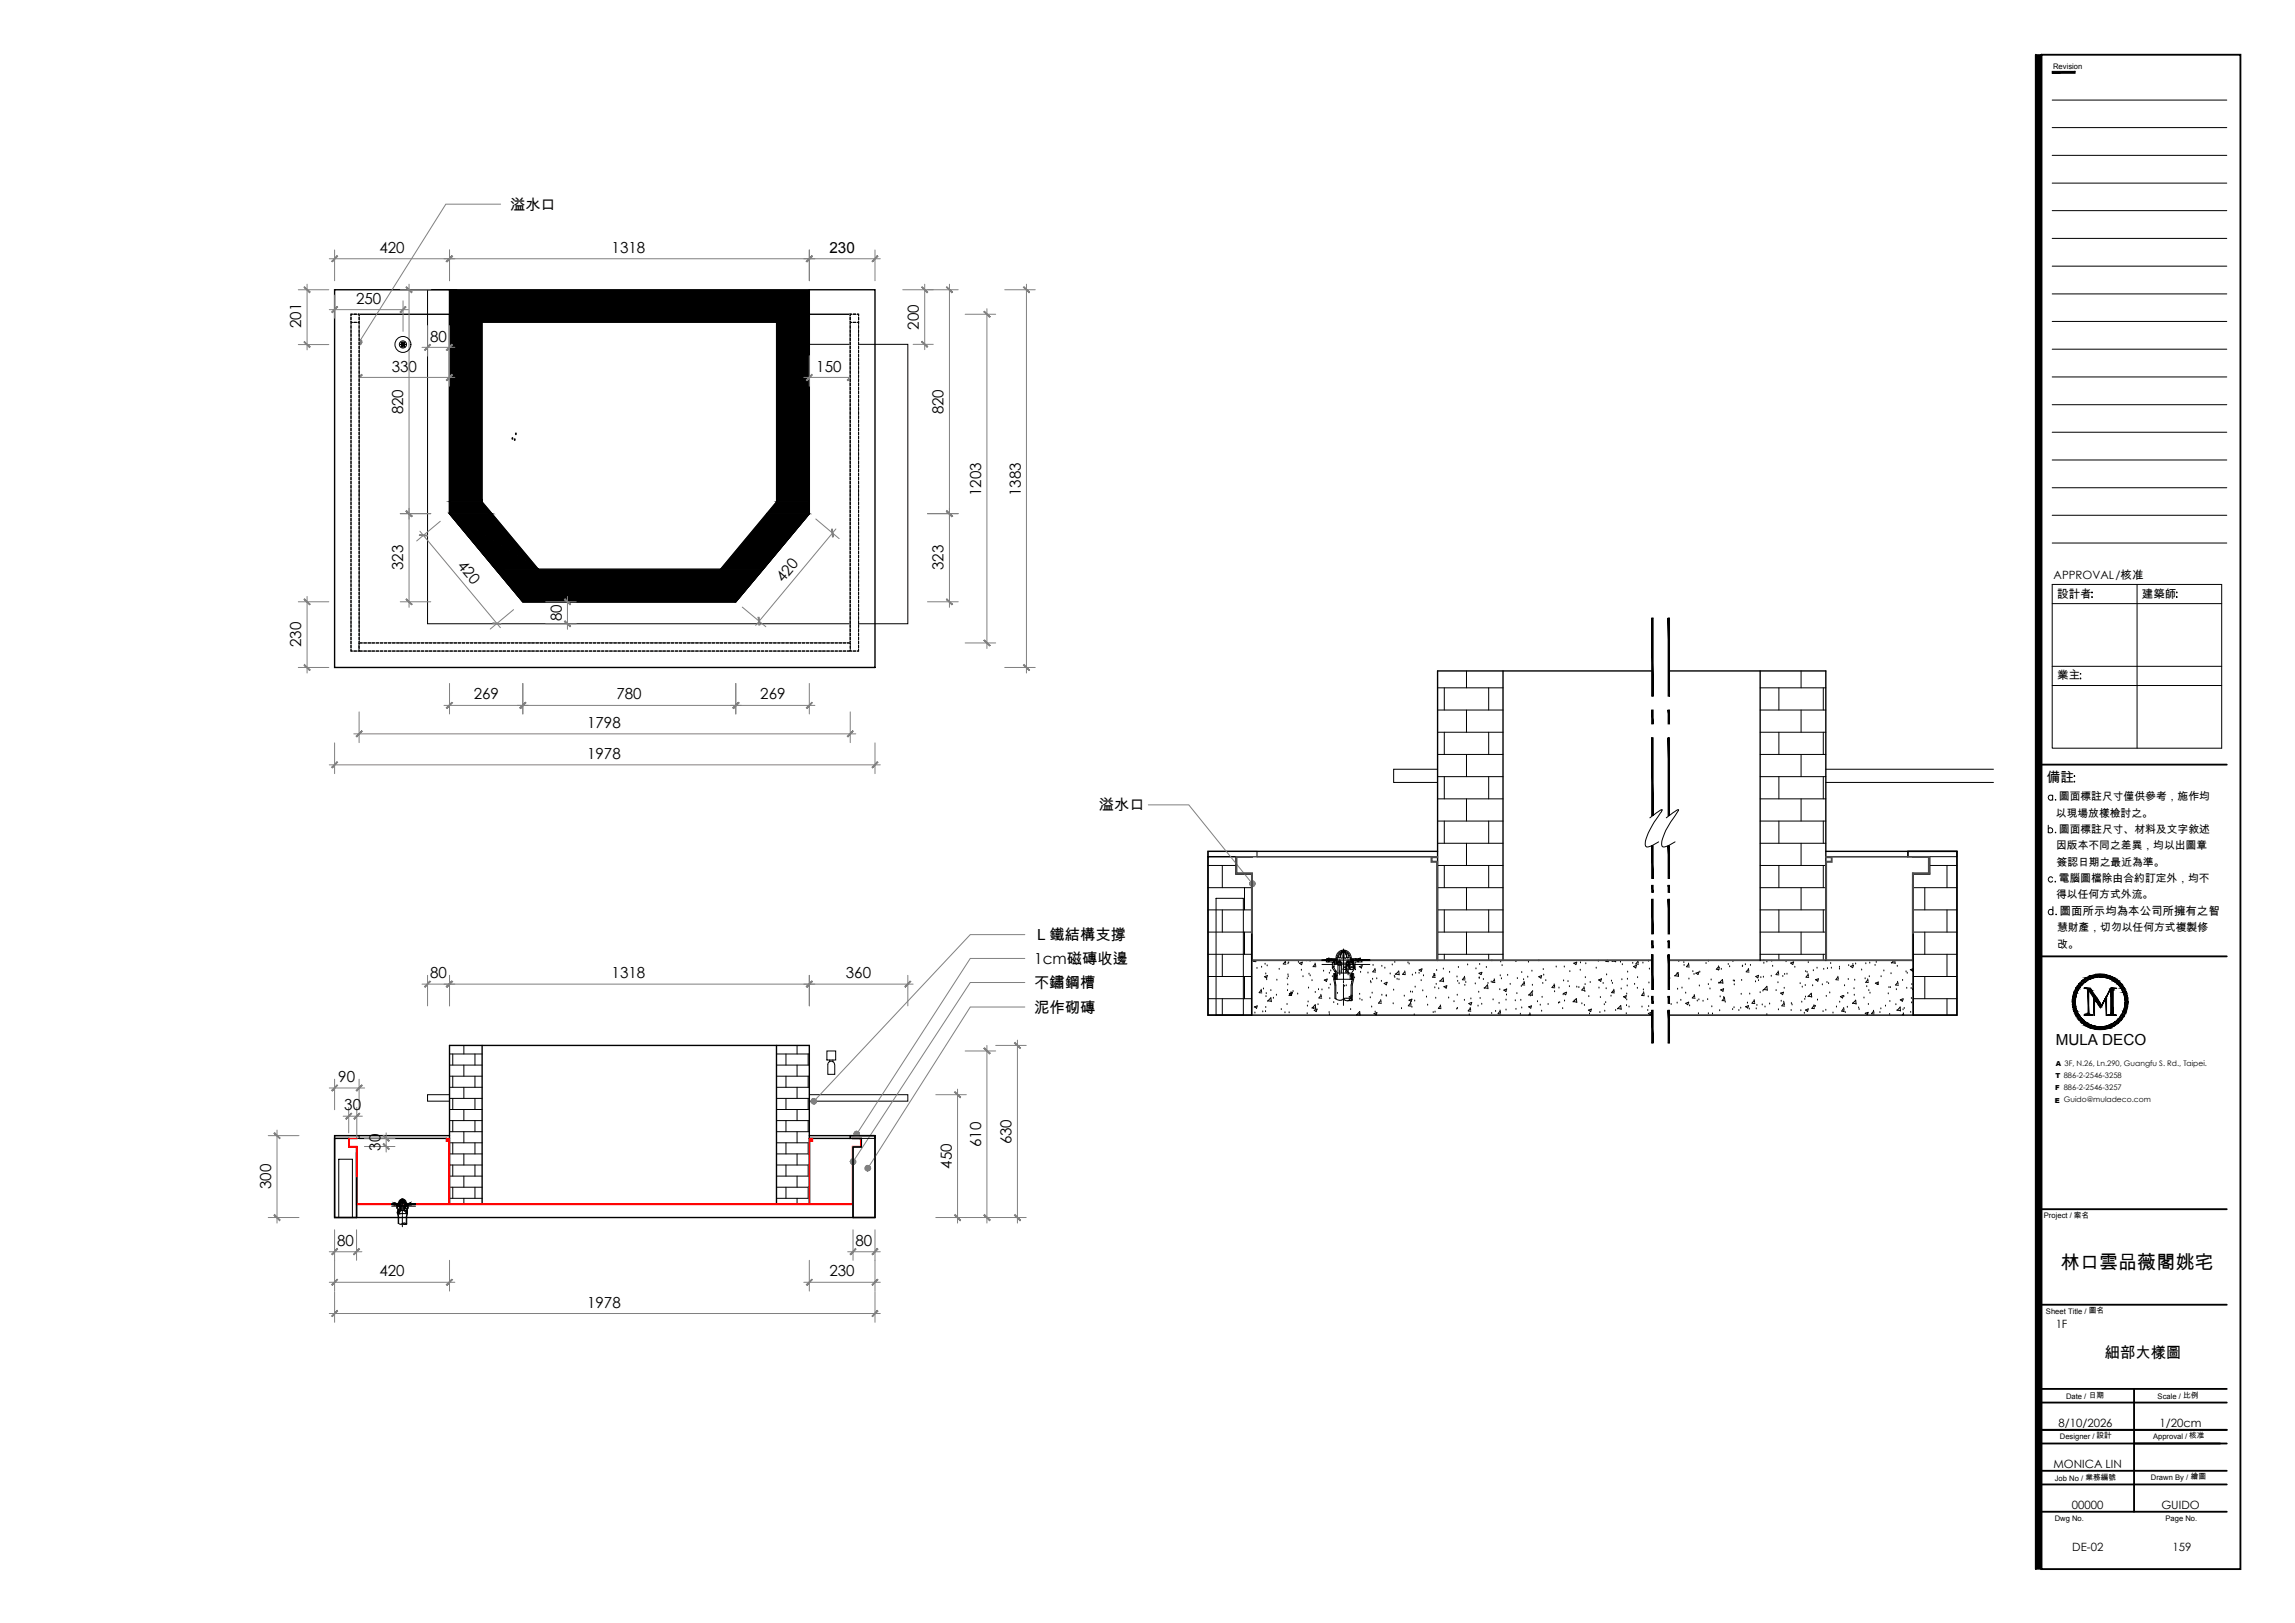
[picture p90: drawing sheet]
<svg xmlns="http://www.w3.org/2000/svg" width="420mm" height="297mm" viewBox="0 0 420 297" stroke-linecap="round" stroke-linejoin="round" font-family="sans-serif">
<defs><g id="words">
<text font-size="3.5" x="377.3" y="232.3">林口雲品薇閣姚宅</text>
<g font-size="2.8">
<text x="93.4" y="38.4">溢水口</text>
<text x="69.5" y="46.3">420</text>
<text x="112" y="46.3">1318</text>
<text x="151.8" y="46.3">230</text>
<text x="65.2" y="55.6">250</text>
<text x="55.1" y="60.1" transform="rotate(-90 55.1 60.1)">201</text>
<text x="78.7" y="62.5">80</text>
<text x="168.2" y="60.3" transform="rotate(-90 168.2 60.3)">200</text>
<text x="71.7" y="68">330</text>
<text x="149.4" y="68">150</text>
<text x="73.8" y="75.8" transform="rotate(-90 73.8 75.8)">820</text>
<text x="172.7" y="75.8" transform="rotate(-90 172.7 75.8)">820</text>
<text x="179.6" y="90.8" transform="rotate(-90 179.6 90.8)">1203</text>
<text x="186.9" y="90.8" transform="rotate(-90 186.9 90.8)">1383</text>
<text x="73.8" y="104.4" transform="rotate(-90 73.8 104.4)">323</text>
<text x="83.6" y="103.6" transform="rotate(50 83.6 103.6)">420</text>
<text x="143.4" y="106.7" transform="rotate(-50 143.4 106.7)">420</text>
<text x="172.7" y="104.4" transform="rotate(-90 172.7 104.4)">323</text>
<text x="102.8" y="113.7" transform="rotate(-90 102.8 113.7)">80</text>
<text x="55.1" y="118.5" transform="rotate(-90 55.1 118.5)">230</text>
<text x="86.7" y="128">269</text>
<text x="112.9" y="128">780</text>
<text x="139.2" y="128">269</text>
<text x="107.5" y="133.2">1798</text>
<text x="107.5" y="138.9">1978</text>
<text x="201.2" y="148.2">溢水口</text>
<text x="189.4" y="172.1">Ｌ鐵結構支撐</text>
<text x="78.7" y="179">80</text>
<text x="112" y="179">1318</text>
<text x="154.9" y="179">360</text>
<text x="189.4" y="176.4">1cm磁磚收邊</text>
<text x="189.4" y="180.8">不鏽鋼槽</text>
<text x="189.4" y="185.3">泥作砌磚</text>
<text x="376.3" y="191.3">MULA DECO</text>
<text x="61.9" y="198">90</text>
<text x="63" y="203.2">30</text>
<text x="179.6" y="210" transform="rotate(-90 179.6 210)">610</text>
<text x="185.2" y="209.5" transform="rotate(-90 185.2 209.5)">630</text>
<text x="69.6" y="210.6" transform="rotate(-90 69.6 210.6)">30</text>
<text x="174.2" y="213.9" transform="rotate(-90 174.2 213.9)">450</text>
<text x="49.7" y="217.7" transform="rotate(-90 49.7 217.7)">300</text>
<text x="61.7" y="228">80</text>
<text x="156.6" y="228">80</text>
<text x="69.5" y="233.6">420</text>
<text x="151.8" y="233.6">230</text>
<text x="107.5" y="239.3">1978</text>
<text x="385.4" y="248.5">細部大樣圖</text>
</g>
<text font-size="2.5" x="374.7" y="143.2">備註</text>
<g font-size="2.1">
<text x="376" y="106">APPROVAL/核准</text>
<text x="376.6" y="109.4">設計者</text>
<text x="392.1" y="109.4">建築師</text>
<text x="376.6" y="124.3">業主</text>
<text x="377.1" y="167.4">圖面所示均為本公司所擁有之智</text>
<text x="376.3" y="243.1">1F</text>
<text x="376.9" y="261.2">8/10/2026</text>
<text x="395.4" y="261.2">1/20cm</text>
<text x="375.9" y="268.7">MONICA LIN</text>
<text x="379.3" y="276.2">00000</text>
<text x="395.7" y="276.2">GUIDO</text>
<text x="379.4" y="283.8">DE-02</text>
<text x="397.7" y="283.8">159</text>
</g>
<g font-size="2">
<text x="376.4" y="149.5">以現場放樣檢討之。</text>
<text x="376.9" y="146.5">圖面標註尺寸僅供參考，施作均</text>
<text x="376.4" y="155.4">因版本不同之差異，均以出圖章</text>
<text x="376.9" y="152.4">圖面標註尺寸、材料及文字敘述</text>
<text x="376.5" y="158.4">簽認日期之最近為準。</text>
<text x="376.9" y="161.4">電腦圖檔除由合約訂定外，均不</text>
<text x="376.4" y="164.4">得以任何方式外流。</text>
<text x="376.6" y="170.4">慧財產，切勿以任何方式複製修</text>
<text x="376.6" y="173.4">改。</text>
</g>
<g font-size="1.4">
<text x="375.9" y="12.6">Revision</text>
<text x="374.2" y="222.9">Project / 案名</text>
<text x="374.6" y="240.4">Sheet Title / 圖名</text>
<text x="378.2" y="256.1">Date / 日期</text>
<text x="395" y="256.1">Scale / 比例</text>
<text x="377.1" y="263.4">Designer / 設計</text>
<text x="394.2" y="263.4">Approval / 核准</text>
<text x="376.2" y="271">Job No / 業務編號</text>
<text x="393.8" y="270.8">Drawn By / 繪圖</text>
<text x="376.2" y="278.3">Dwg No.</text>
<text x="396.5" y="278.3">Page No.</text>
</g>
<g font-size="1.3">
<text x="376.3" y="197.3">T 886-2-2546-3258</text>
<text x="376.3" y="195.1">A 3F, N.26, Ln.290, Guangfu S. Rd., Taipei.</text>
<text x="376.2" y="201.8">E Guido@muladeco.com</text>
<text x="376.3" y="199.5">F 886-2-2546-3257</text>
</g>
</g></defs>
<!-- layer: I-ELEV5 -->
<path d="M78.3 53h4v41l13.4 16.1h39l13.5-16.1v-31h18v51.2h-87.9zM263.2 140.8h-8.1v2.4h8.1M334.3 140.8h30.7M334.3 143.2h30.7M82.3 200.3h-4v1.2h4M148.2 200.3h18v1.2h-18" fill="none" stroke="#000" stroke-width=".18"/>
<path d="M82.3 53h65.9v41l-13.5 16.1h-39l-13.4-16.1zM88.3 59h53.9v32.8l-10.3 12.4h-33.3l-10.3-12.4z" fill="none" stroke="#4c4c4c" stroke-width=".21"/>
<!-- layer: Hatch-Wall -->
<g fill="#000" stroke="#000" stroke-width=".18">
<path d="M82.3 59l6 32.8v-32.8zM82.3 59l6 32.8h-6z"/>
<path d="M82.3 53l65.9 6v-6zM82.3 53l65.9 6h-65.9z"/>
<path d="M142.2 59l6 32.8v-32.8zM142.2 59l6 32.8h-6z"/>
<path d="M82.3 91.8l7.8 2.2-1.8-2.2zM82.3 91.8l7.8 2.2h-7.8z"/>
<path d="M82.3 94l16.3 10.2-8.5-10.2zM82.3 94l16.3 10.2h-7.9z"/>
<path d="M142.2 91.8l6 2.2v-2.2zM142.2 91.8l6 2.2h-7.8z"/>
<path d="M140.4 94l-.7 10.2 8.5-10.2zM140.4 94l-.7 10.2h-7.8z"/>
<path d="M90.7 104.2l44 5.9 5-5.9zM90.7 104.2l44 5.9h-39z"/>
</g>
<g fill="#000">
<circle cx="94.4" cy="79.5" r=".17"/>
<circle cx="93.8" cy="80.3" r=".17"/>
<circle cx="94.2" cy="80.5" r=".17"/>
</g>
<!-- layer: I-ELEV1 -->
<g fill="none" stroke="#000" stroke-width=".25">
<path d="M61.3 53h21v41l13.4 16.1h39l13.5-16.1v-41h12v69.2h-98.9zM65.7 57.5h16.6v36.5l13.4 16.1h39l13.5-16.1v-36.5h7.5v60.2h-90zM275.2 122.8v53M302.5 122.8h-39.3v53M305.6 122.8h28.7v53M322.2 122.8v53M221.1 156.8h5.2v3.2h2.9v25.8h-8.1zM230.1 156.8h32.1M263.2 155.8h-42.1v30h81.4M334.3 155.8h24v30h-52.7M334.3 156.8h15M349.3 155.8h9v30h-8v-25.8h3v-3.2h-4z"/>
<path d="M229.2 162v23.8M350.3 162v23.8M88.3 191.3v29M142.2 191.3v29M61.3 208.4h2.5v1.5h1.5v12.9h-4zM65.3 210.9v11.9M65.7 208.4h16.1M82.3 207.8h-21v15h98.9v-15h-12M148.2 208.4h7.5M155.7 207.8h4.5v15h-4v-12.9h1.5v-1.5h-2zM156.2 210.9v11.9M82.3 220.3v-29h65.9v29"/>
</g>
<!-- layer: I-ELEV-DIM -->
<g fill="none" stroke="#808080" stroke-width=".18">
<path d="M54.6 53h5.6M56.2 52v12M60.3 47.4h100.9M60.3 56.7h14.5M61.3 45.7v5.7M61.3 54v4.2M73.3 53h5.6M73.8 55.1v5.5M74.9 52v59.2M78.3 59.6v5.6M82.3 45.7v5.7M82.3 59.6v11.1"/>
<path d="M148.2 45.7v5.7M160.2 45.7v5.7M165.3 53h10.1M169.3 52v12M173.8 52v59.2M176.7 57.5h5.6M180.7 56.5v62.2M183.9 53h5.6M187.9 52v71.2M54.6 63.1h5.6M64.8 69.1h18.5M65.7 65.1v5.6"/>
<path d="M77.3 63.6h6M147.2 69.1h9.5M148.2 65.1v5.6M155.7 65.1v5.6M167.2 63h3.7M73.3 94h5.6M76.9 97.2l14.7 17.7M80.6 95.4l-4.3 3.6M149.4 95l4.2 3.6M153 96.8l-14.7 17.7M169.8 94h5.6M54.6 110.1h5.6"/>
<path d="M56.2 109.2v14M73.3 110.1h5.6M94 111.6l-4.3 3.5M99.9 110.1h5.6M99.9 114.2h5.6M103.9 109.2v6M135.9 111.1l4.3 3.6M169.8 110.1h5.6M176.7 117.7h5.6M54.6 122.2h5.6M60.3 140h100.9M61.3 136v5.6"/>
<path d="M64.8 134.3h91.9M65.7 130.3v5.6M81.3 129.1h67.9M82.3 125.1v5.6M95.7 125.1v5.6M134.7 125.1v5.6M148.2 125.1v5.6M155.7 130.3v5.6M160.2 136v5.6M183.9 122.2h5.6M78.3 178.5v5.6M82.3 178.5v5.6"/>
<path d="M148.2 178.5v5.6M166.2 178.5v5.6M60.3 199.1h6.5M61.3 197.5v5.6M65.7 197.5v5.6M77.3 180.1h6M81.3 180.1h85.9M175.3 199.3v24.5M176.7 192.3h5.6M180.7 191.3v32.5M182.3 191.3h5.6M186.3 190.4v33.4"/>
<path d="M49.1 207.8h5.6M50.7 206.8v17M62.8 204.3h3.5M63.8 202.7v4.6M65.3 202.7v5.6M66.7 209.8h5.6M66.7 208.4h5.6M70.7 207.3v3.5M171.3 200.3h5.6M49.1 222.8h5.6M60.3 229.1h6M60.3 234.7h23"/>
<path d="M61.3 225.1v11.2M61.3 236.4v5.6M65.3 225.1v5.6M82.3 230.7v5.6M147.2 234.7h14M148.2 230.7v5.6M155.2 229.1h6M156.2 225.1v5.6M160.2 225.1v11.2M160.2 236.4v5.6M171.3 222.8h16.6M60.3 240.4h100.9"/>
</g>
<!-- layer: 0 -->
<g fill="#808080" stroke="#808080" stroke-width=".18">
<path d="M82.7 46.8l-1 1 .1 .1zM82.7 46.8l.1 .1-1 1z"/>
<path d="M61.7 46.8l-.9 1.1 1-1zM61.7 46.8l-.9 1.1-.1-.1z"/>
<path d="M160.6 46.8l-1 1 .1 .1zM160.6 46.8l.1 .1-1 1z"/>
<path d="M148.6 46.8l-.9 1.1 1-1zM148.6 46.8l-.9 1.1-.1-.1z"/>
<path d="M82.7 63l-.9 1.1 1-1zM82.7 63l-.9 1.1-.1-.1z"/>
<path d="M78.7 63l-1 1 .1 .1zM78.7 63l.1 .1-1 1z"/>
<path d="M103.3 109.7l1.1 .9-.9-1zM103.3 109.7l1.1 .9v.1z"/>
<path d="M103.3 113.7l1.1 1v-.1zM103.3 113.7l.2-.1 .9 1z"/>
<path d="M185.7 190.9l1 1 .1-.1zM185.8 190.8l1 1-1.1-.9z"/>
<path d="M185.8 222.3l-.1 .1 1.1 .9zM185.7 222.4l1.1 .9-.1 .1z"/>
<path d="M60.7 229.5l.1 .1 .9-1.1zM61.7 228.5l.1 .1-1 1z"/>
<path d="M65.7 228.5l-.9 1.1 1-1zM65.7 228.5l-.9 1.1-.1-.1z"/>
<path d="M61.7 234.1l-.9 1.1 1-1zM60.7 235.1l1-1-.9 1.1z"/>
<path d="M81.7 235.1l.1 .1 .9-1.1zM82.7 234.1l.1 .1-1 1z"/>
<path d="M156.6 228.5l-1 1 .1 .1zM156.6 228.5l.1 .1-1 1z"/>
<path d="M160.6 228.5l-.9 1.1 1-1zM160.6 228.5l-.9 1.1-.1-.1z"/>
<path d="M148.6 234.1l-.9 1.1 1-1zM147.6 235.1l1-1-.9 1.1z"/>
<path d="M159.6 235.1l.1 .1 .9-1.1zM160.6 234.1l.1 .1-1 1z"/>
<path d="M61.7 239.8l-.9 1.1 1-.9zM61.7 239.8l-.9 1.1h-.1z"/>
<path d="M160.6 239.8l-1 1.1h.1zM160.6 239.8l.1 .2-1 .9z"/>
<path d="M50.2 207.4l1 1 .1-.1zM50.2 207.4l.1-.1 1 1z"/>
<path d="M50.3 222.3l-.1 .1 1.1 .9zM50.2 222.4l1.1 .9-.1 .1z"/>
<path d="M82.7 179.6l-.9 1.1 1-1.1zM81.7 180.5l1-.9-.9 1.1z"/>
<path d="M147.6 180.5l.1 .2 .9-1.1zM148.6 179.6h.1l-1 1.1z"/>
<path d="M148.6 179.6l-.9 1.1 1-1.1zM147.6 180.5l1-.9-.9 1.1z"/>
<path d="M165.7 180.5v.2l.9-1.1zM166.6 179.6h.2l-1.1 1.1z"/>
<path d="M77.7 180.5l.1 .2 .9-1.1zM78.7 179.6h.1l-1 1.1z"/>
<path d="M82.7 179.6l-.9 1.1 1-1.1zM81.7 180.5l1-.9-.9 1.1z"/>
<path d="M174.8 199.9l1 1 .1-.1zM174.8 199.9l.1-.1 1 1z"/>
<path d="M174.9 222.3l-.1 .1 1.1 .9zM174.8 222.4l1.1 .9-.1 .1z"/>
<path d="M66.2 68.5l-.9 1.2 1-1zM66.2 68.5l-.9 1.2-.1-.2z"/>
<path d="M81.7 69.5l.1 .2 .9-1.2zM82.7 68.5l.1 .2-1 1z"/>
<path d="M155.1 134.7l.1 .2 .9-1.1zM156.1 133.8h.1l-1 1.1z"/>
<path d="M66.2 133.8l-.9 1.1 1-1.1zM65.2 134.7l1-.9-.9 1.1z"/>
<path d="M180.1 57.1l1 1 .2-.1zM180.1 57.1l.2-.1 1 1z"/>
<path d="M180.1 117.2l1.2 .9-1-1zM180.1 117.2l1.2 .9-.2 .1z"/>
<path d="M148.6 68.5l-.9 1.2 1-1zM148.6 68.5l-.9 1.2-.1-.2z"/>
<path d="M155.1 69.5l.1 .2 .9-1.2zM156.1 68.5l.1 .2-1 1z"/>
<path d="M74.3 52.6l1 1 .1-.1zM74.3 52.6l.1-.1 1 1z"/>
<path d="M74.4 93.5l-.1 .1 1.1 .9zM74.3 93.6l1.1 .9-.1 .1z"/>
<path d="M76.8 98l1.4 .1v-.1zM76.8 97.9l1.4 .1h-1.4z"/>
<path d="M90.3 114v.1h1.4zM90.3 114.1h1.4v.1z"/>
<path d="M96.2 128.6l-.9 1.1 1-1.1zM95.2 129.5l1-.9-.9 1.1z"/>
<path d="M134.2 129.5l.1 .2 .9-1.1zM135.2 128.6h.1l-1 1.1z"/>
<path d="M138.8 113l.3 1.4-.1-1.4zM138.8 113l.3 1.4h-.2z"/>
<path d="M152.3 96.8l.1 1.5 .2-.1zM152.3 96.8h.1l.2 1.4z"/>
<path d="M173.4 93.5l-.1 .1 1.1 .9zM173.3 93.6l1.1 .9-.2 .1z"/>
<path d="M173.3 52.6l.9 1 .2-.1zM173.3 52.6l.1-.1 1 1z"/>
<path d="M82.7 46.8l-.9 1.1 1-1zM82.7 46.8l-.9 1.1-.1-.1z"/>
<path d="M148.6 46.8l-1 1 .1 .1zM148.6 46.8l.1 .1-1 1z"/>
<path d="M82.7 128.6l-.9 1.1 1-1.1zM81.7 129.5l1-.9-.9 1.1z"/>
<path d="M95.2 129.5l.1 .2 .9-1.1zM96.2 128.6h.1l-1 1.1z"/>
<path d="M173.3 93.6l.9 1 .2-.1zM173.4 93.5l1 1-1.1-.9z"/>
<path d="M173.4 109.6l-.1 .1 1.1 .9zM173.3 109.7l1.1 .9-.2 .1z"/>
<path d="M74.3 93.6l1 1 .1-.1zM74.4 93.5l1 1-1.1-.9z"/>
<path d="M74.4 109.6l-.1 .1 1.1 .9zM74.3 109.7l1.1 .9-.1 .1z"/>
<path d="M135.2 128.6l-.9 1.1 1-1.1zM134.2 129.5l1-.9-.9 1.1z"/>
<path d="M147.6 129.5l.1 .2 .9-1.1zM148.6 128.6h.1l-1 1.1z"/>
<path d="M155.7 212.8l.5-.2-.3 .4zM155.7 212.6v.2l.5-.2zM155.7 212.3l.5 .3h-.5z"/>
<path d="M155.7 212.3l.3-.1 .2 .4zM156 212.2l.2 .4v-.5zM156.2 212.1l.3 .1-.3 .4z"/>
<path d="M156.5 212.2l.1 .2-.4 .2zM156.2 212.6l.5 .1-.1-.3zM156.2 212.6l.5 .1-.1 .2z"/>
<path d="M156.2 212.6l.4 .3-.2 .1zM156.2 212.6v.5l.2-.1zM156.2 212.6v.5l-.3-.1z"/>
<path d="M158.4 214l.5-.2-.3 .4zM158.4 213.8v.2l.5-.2zM158.5 213.5l.4 .3h-.5z"/>
<path d="M158.5 213.5l.1-.2 .3 .5zM158.6 213.3l.3 .5v-.5zM158.9 213.3l.2 .1-.2 .4z"/>
<path d="M159.1 213.4l.2 .2-.4 .2zM158.9 213.8h.5l-.1-.2zM158.9 213.8h.5l-.1 .3z"/>
<path d="M158.9 213.8l.4 .3-.2 .1zM158.9 213.8l-.1 .5 .3-.1zM158.9 213.8l-.1 .5-.2-.1z"/>
<path d="M61.7 139.4l-.9 1.1 1-1zM60.7 140.4l1-1-.9 1.1z"/>
<path d="M159.6 140.4l.1 .1 .9-1.1zM160.6 139.4l.1 .1-1 1z"/>
<path d="M187.4 52.6l1 1 .1-.1zM187.4 52.6l.1-.1 1 1z"/>
<path d="M187.5 121.6l-.1 .1 1.1 .9zM187.4 121.7l1.1 .9-.1 .1z"/>
<path d="M66.2 198.6l-.9 1.1 1-1zM65.2 199.5l1-.9-.9 1.1z"/>
<path d="M60.7 199.5l.1 .2 .9-1.1zM61.7 198.6l.1 .1-1 1z"/>
<path d="M156.4 207.8l.4-.3-.3 .4zM156.3 207.5l.1 .3 .4-.3zM156.4 207.2l.4 .3h-.5z"/>
<path d="M156.4 207.2l.2-.1 .2 .4zM156.6 207.1l.2 .4v-.5zM156.8 207l.3 .1-.3 .4z"/>
<path d="M157.1 207.1l.2 .2-.5 .2zM156.8 207.5h.5v-.2zM156.8 207.5h.5l-.1 .3z"/>
<path d="M156.8 207.5l.4 .3-.1 .2zM156.8 207.5v.5h.3zM156.8 207.5v.5l-.3-.1z"/>
<path d="M148.5 201.7l.5-.2-.3 .4zM148.5 201.5v.2l.5-.2zM148.6 201.2l.4 .3h-.5z"/>
<path d="M148.6 201.2l.2-.1 .2 .4zM148.8 201.1l.2 .4 .1-.4zM149.1 201.1l.3 .1-.4 .3z"/>
<path d="M149.4 201.2l.1 .2-.5 .1zM149 201.5l.5 .2v-.3zM149 201.5l.5 .2-.1 .2z"/>
<path d="M149 201.5l.4 .4-.3 .1zM149 201.5l-.1 .5h.2zM149 201.5l-.1 .5-.2-.1z"/>
<path d="M168.8 62.5l-.1 .1 1.1 .8zM168.7 62.6l1.1 .8-.1 .2z"/>
<path d="M168.7 52.6l1 1 .1-.1zM168.7 52.6l.1-.1 1 1z"/>
<path d="M180.3 222.3l-.2 .1 1.2 .9zM180.1 222.4l1.2 .9-.2 .1z"/>
<path d="M180.1 191.9l1 1 .2-.1zM180.1 191.9l.2-.1 1 1z"/>
<path d="M70.1 209.4l1.1 1v-.1zM70.1 209.4l.2-.1 .9 1z"/>
<path d="M70.1 207.9l1.1 .9-.9-1zM70.1 207.9l1.1 .9v.1z"/>
<path d="M65.8 203.7l-.9 1.1 1-1zM64.8 204.7l1-1-.9 1.1z"/>
<path d="M63.3 204.7l.1 .1 .9-1.1zM64.3 203.7l.1 .1-1 1z"/>
<path d="M55.7 52.6l.9 1 .2-.1zM55.7 52.6l.1-.1 1 1z"/>
<path d="M55.7 62.6l1.1 .9-1-1zM55.7 62.6l1.1 .9-.2 .1z"/>
<path d="M73.2 57.1l.1 .1 .9-1.1zM74.2 56.1l.1 .1-1 1z"/>
<path d="M61.7 56.1l-.9 1.1 1-1zM60.7 57.1l1-1-.9 1.1z"/>
<path d="M65.3 62.9l.4-.3-.2 .5zM65.3 62.6v.3l.4-.3zM65.3 62.4l.4 .2h-.4z"/>
<path d="M65.5 62.2l.2 .4-.4-.2zM65.5 62.2l.2 .4 .1-.5zM65.8 62.1l.2 .1-.3 .4z"/>
<path d="M66 62.2l.2 .2-.5 .2zM65.7 62.6h.6l-.1-.2zM65.7 62.6h.6l-.1 .3z"/>
<path d="M65.7 62.6l.5 .3-.2 .2zM65.7 62.6v.5h.3zM65.7 62.6v.5h-.2z"/>
<path d="M55.7 109.7l.9 1 .2-.1zM55.8 109.6l1 1-1.1-.9z"/>
<path d="M55.8 121.6l-.1 .1 1.1 .9zM55.7 121.7l1.1 .9-.2 .1z"/>
<path d="M229.3 161.7l.3 .4-.2 .1zM229.3 161.7l-.2 .5h.3zM228.9 162l.4-.3-.2 .5z"/>
<path d="M228.8 161.8l.5-.1-.4 .3zM228.8 161.6v.2l.5-.1zM229 161.4l.3 .3-.5-.1z"/>
<path d="M229 161.4l.2-.2 .1 .5zM229.2 161.2l.1 .5 .2-.4zM229.5 161.3l.2 .1-.4 .3z"/>
<path d="M229.3 161.7l.4-.3 .1 .3zM229.3 161.7l.4 .2 .1-.2zM229.3 161.7l.4 .2-.1 .2z"/>
</g>
<!-- layer: Hatch-Wall -->
<g fill="none" stroke="#000" stroke-width=".18">
<path d="M263.2 125.9h12M263.2 129.9h12M263.2 134h12M263.2 138.1h12M264.4 125.9v4M264.4 134v4.1M268.5 122.8v3.1M268.5 129.9v4.1M268.5 138.1v4M272.5 125.9v4M272.5 134v4.1M322.2 125.9h12.1"/>
<path d="M322.2 129.9h12.1M322.2 134h12.1M322.2 138.1h12.1M325.7 125.9v4M325.7 134v4.1M329.7 122.8v3.1M329.7 129.9v4.1M329.7 138.1v4M333.8 125.9v4M333.8 134v4.1M221.1 158.4h5.2M223.8 158.4v4.1"/>
<path d="M263.2 142.1h12M263.2 146.2h12M263.2 150.3h12M263.2 154.3h12M263.2 158.4h12M264.4 142.1v4.1M264.4 150.3v4M264.4 158.4v4.1M268.5 146.2v4.1M268.5 154.3v4.1M272.5 142.1v4.1M272.5 150.3v4"/>
<path d="M272.5 158.4v4.1M322.2 142.1h12.1M322.2 146.2h12.1M322.2 150.3h12.1M322.2 154.3h12.1M322.2 158.4h12.1M325.7 142.1v4.1M325.7 150.3v4M325.7 158.4v4.1M329.7 146.2v4.1M329.7 154.3v4.1M333.8 142.1v4.1"/>
<path d="M333.8 150.3v4M333.8 158.4v4.1M353.3 158.4h5M356.4 158.4v4.1M221.1 162.5h8.1M221.1 166.5h8.1M221.1 170.6h8.1M221.1 174.7h8.1M221.1 178.7h8.1M223.8 166.5v4.1M223.8 174.7v4M227.8 162.5v4"/>
<path d="M227.8 170.6v4.1M227.8 178.7v4.1M229.5 176h.5M229.6 175.8l-.2 .2M230.1 177.2h.1M231 177h.1M231.6 176.5h.1M231.7 178.3h.1M231.9 179l.1-.5-.5 .3 .4 .2M231.9 179.3h.1M232 176.8h.1M233.8 179.4h.1"/>
<path d="M234.2 177.4h.1M235 176.4l.4 .1M235.3 176l-.4 .4M235.3 175.8l.1 .5M235.7 179.1h.1M235.8 176.4h.1M235.8 178.4h.1M235.8 178.8h.1M235.9 176.2h.1M237.7 176.1h.1M237.9 176.3l.5-.2-.1 .5-.4-.3M238.3 177.6h.1"/>
<path d="M238.5 178.8h.1M239.2 175.8h.1M239.6 175.8h.3M239.6 178.3h.1M239.9 178.6h.1M239.9 175.8v.1M240.2 179.5h.1M240.5 176.9h.4M240.7 176.5l-.3 .4M240.7 176.3l.2 .4M242.3 177.7h.1M242.4 179.4l.4 .2"/>
<path d="M243 179.2l-.6 .2M243 179.2l-.2 .4M243.4 178.1h.1M243.6 177.7h.1M243.9 178.8h.1M244.6 178.7h.1M245.3 177.9h.1M245.9 177.4h.5M246.2 176.9l-.4 .5M246.3 176.7v.5M246.4 177.9h.1M247.3 177l.7 .1"/>
<path d="M247.4 179.7h.1M247.5 177.2h.1M247.9 176.4l.1 .8M247.9 176.5l-.5 .6M248 179h.1M248.2 177.5h.1M248.8 176.9l.6-.2-.2 .5M248.9 176.9l.4 .3M249.1 178h.1M250.4 178.1h.1M250.9 179.6h.1M251 179.9h.1"/>
<path d="M251.3 179.2h.1M251.4 176.7h.1M251.4 177.9h.4M251.7 177.4l-.4 .5M251.7 177.2l.1 .5M252.1 179.1h.1M252.9 179.6h.1M253 176.9h.1M253.5 177.2h.1M253.9 179.8l-.5 .2 .4 .2 .2-.4M254.5 178.3h.1M254.9 176.6h.1"/>
<path d="M255.3 178.7h.1M255.4 176.1h.1M255.4 178.9h.1M255.4 178.3l.7 .1M255.8 179.2h.1M256.1 177.7l-.6 .6M256.1 177.7l.1 .7M256.1 179.3h.1M256.8 178.3l.5 .1M257.1 177.9l-.3 .4M257.2 177.7l.1 .5M257.8 176.2h.1"/>
<path d="M258 176.4h.1M258.6 178.5h.1M259.2 178.1h.1M259.8 178.1h.1M260.2 179.5h.1M260.3 177.3l-.5 .2 .4 .3 .2-.5M260.6 178.6h.1M262.3 178.8l.5 .1M262.5 178.3h.1M262.6 178.4l-.3 .4M262.6 178.6h.1M262.6 178.2l.1 .4"/>
<path d="M263 177.6h.1M263.2 162.5h12M263.2 166.5h12M263.2 170.6h12M263.2 174.7h12M263.6 179.5l.6 .1M263.6 179.6l.6-.6 .1 .7M264.2 179.6h.1M264.2 177.4h.1M264.4 166.5v4.1M264.4 174.7v1M265.4 178h.1"/>
<path d="M266.7 178.8h.1M266.9 179.6h.1M267 177.1h.1M267.8 179.3l.4 .1M268.1 178.9l-.4 .4M268.1 178.7l.1 .4M268.4 179.8h.1M268.5 162.5v4M268.5 170.6v4.1M268.7 176.6h.1M270.2 177.3h.1M270.8 179.1h.1"/>
<path d="M270.8 179h.1M270.9 176.5h.1M271.3 178l-.5 .1 .3 .3 .2-.4M271.6 179.3h.1M272.1 177.1h.1M272.4 180h.1M272.5 166.5v4.1M272.5 174.7v1M273 179.7h.1M273.1 175.8h.1M273.3 179.8h.4M273.6 179.4l-.4 .4"/>
<path d="M273.6 179.1v.5M274.7 178.6h.1M274.7 176.1h.1M274.9 179.1h.1M275 176.7h.1M276 178.5h.1M277.4 175.8l.1 .1 .1-.1M277.8 179.1h.1M278.6 178h.1M278.9 179.3h.1M279 179.8l-.4 .5M279 179.6l.1 .5"/>
<path d="M279.7 178.8h.1M279.8 176.1h.1M280.5 177.7h.1M281.7 178.8l.5-.3-.1 .5zM281.7 175.8h.1M282.4 180h.1M282.5 177.4h.1M282.6 178.5h.1M283 179.5h.1M284.9 177h.1M286.3 179.5h.1M286.4 177h.1"/>
<path d="M287.1 179.6h.1M287.4 177.8h.1M288.1 176.3l.4 .2M288.6 176.1l-.5 .2M288.7 176.1l-.2 .5M289.3 177.6h.1M289.3 176.2h.1M290.2 178.9h.1M290.3 176.4h.1M291.1 179.8h.1M292.2 177.2h.1M292.6 175.9h.1"/>
<path d="M292.7 179.4l.5-.3-.2 .5M292.7 179.4l.4 .2M293.5 180h.1M294 176h.5M294.1 178.4h.1M294.1 175.8l-.1 .2M294.3 175.9h.1M295 179.6h.1M295.1 175.9l.7 .1M295.2 180h.1M295.3 175.8l-.2 .2M295.8 175.8v.3"/>
<path d="M296.7 176.1h.1M296.9 179.3h.1M297 176.6h.1M297.9 179.2h.1M298 177.9h.1M298.9 176.3h.1M299 176.9l.6-.2-.1 .5-.4-.3M299.5 176.4l.5 .1M299.8 178.9h.1M299.8 176l-.3 .4M299.8 175.8l.1 .5M300.8 176.3h.1"/>
<path d="M301.8 175.9h.1M301.9 179.9h.1M302 177.4h.1M302.4 178.5h.1M305.7 179.1h.1M306.6 178.5l.7 .2M306.6 178.6l.6-.6 .1 .7M307 178.2h.1M307.3 178.5h.1M307.3 176h.1M308.3 176.2h.1M308.3 176.7h.1"/>
<path d="M308.8 176.9l.5 .1M309.1 176.5l-.4 .4M309.1 176.3l.1 .5M309.2 179.2h.1M309.9 177.8h.1M310.1 178.3h.1M310.5 178.1l.4 .2M311 177.9l-.5 .2M311 177.9l-.1 .5M311.2 177.9h.1M312.3 176.3h.1M312.8 175.9h.1"/>
<path d="M313.3 179.4h.1M314.3 177.4h.4M314.6 177.6h.1M314.6 177l-.4 .4M314.6 176.8l.1 .4M314.7 179.9h.1M314.7 179.8l.7 .1M314.7 177.2h.1M314.7 179.9l.6-.6 .1 .7M315 179.9h.1M315.1 177.4h.1M316.4 176.5h.1"/>
<path d="M316.7 176.9h.1M317.1 175.8l.2 .1M317.3 175.8l-.1 .1M317.3 179.5h.1M317.5 179.6h.1M318.9 179.4h.1M319 176.9h.1M319 176.8h.1M319.5 176.6h.1M319.7 177.9h.5M320 177.4l-.3 .5M320.1 177.2l.1 .5"/>
<path d="M320.5 176.7h.1M321.4 179.7h.1M321.4 178.7l.5-.2-.1 .5zM321.9 179.5h.1M322.2 162.5h12.1M322.2 166.5h12.1M322.2 170.6h12.1M322.2 174.7h12.1M322.4 178.9h.1M322.8 178.8h.1M322.9 176.3h.1M322.9 175.8h.1"/>
<path d="M323.5 176.1h.1M324.3 178.7h.1M324.4 175.9h.1M324.5 176.9h.1M325.2 178.4h.5M325.5 179.9h.1M325.5 177.9l-.4 .5M325.5 177.7l.1 .5M325.7 166.5v4.1M325.7 174.7v1M326.4 178.7h.1M326.7 178.3h.1"/>
<path d="M327 176h.1M327.2 178.3h.1M328.3 176.1l-.5 .2 .4 .2 .2-.4M328.6 177h.1M329.7 162.5v4M329.7 170.6v4.1M330.6 177.8h.1M330.7 178.8l.4 .1M330.8 178h.1M331 178.4l-.4 .4M331 178.2l.1 .5M331 176.2h.1"/>
<path d="M332 177.7h.1M332.4 179.3l.5-.2-.1 .5M332.4 179.3l.4 .3M332.7 177.2h.1M333.8 166.5v4.1M333.8 174.7v1M333.9 177.4h.1M334.5 179.8h.1M334.6 177.3h.1M335.2 176.3h.1M335.3 177.2h.1M336.2 179.3l.4 .1"/>
<path d="M336.4 178.9l-.3 .4M336.5 178.7l.1 .4M336.8 177h.1M336.8 177.4h.1M338.4 179.3h.1M338.5 176.7h.1M339.2 176.5h.1M339.3 176.7l-.5 .2 .4 .2 .1-.4M339.6 179.4h.1M339.7 176.4h.1M340.8 177.5h.1M341.5 179.1h.1"/>
<path d="M341.6 176.4h.1M341.6 179.8h.5M341.9 179.4l-.4 .4M341.9 179.1l.1 .5M342.2 178.8h.1M342.3 176.3h.1M343.3 176.7h.1M343.3 179.9l.6-.2-.2 .5-.3-.3M343.5 176.1h.1M344.4 178.8h.1M344.9 177.7h.1M346.2 178.2h.1"/>
<path d="M346.2 176.2l.7 .1M346.7 175.8l-.4 .5M346.9 175.8l.1 .5M347.3 176.9h.1M347.4 179.9l-.4 .4M347.4 179.6l.1 .5M348.3 179.4h.1M349 177.9h.1M349.2 178.1h.1M349.8 177.4l.3 .3 .2-.4-.6 .2M350.1 177.7h.1M350.3 162.5h8"/>
<path d="M350.3 166.5h8M350.3 170.6h8M350.3 174.7h8M350.3 178.7h8M352.4 162.5v4M352.4 170.6v4.1M352.4 178.7v4.1M356.4 166.5v4.1M356.4 174.7v4M82.3 192.9h6M82.3 194.9h6M82.3 197h6"/>
<path d="M82.3 199h6M82.9 192.9v2M82.9 197v2M84.9 191.3v1.6M84.9 194.9v2.1M84.9 199v2M87 192.9v2M87 197v2M142.2 192.9h6M142.2 194.9h6M142.2 197h6M142.2 199h6"/>
<path d="M143.9 192.9v2M143.9 197v2M145.9 191.3v1.6M145.9 194.9v2.1M145.9 199v2M148 192.9v2M148 197v2M221.1 182.8h8.1M223.8 182.8v3M229.6 184.3l.6-.2-.2 .5M229.7 184.3l.3 .2M229.7 185.4h.1"/>
<path d="M230.5 181.7h.5M230.8 181.3l-.3 .4M230.9 181l.1 .5M231.2 185.2h.1M231.3 181h.1M231.7 185.2h.1M231.7 184.4h.1M231.8 182.4h.1M231.8 181.8h.1M232.1 183.2l.6-.6v.7M232.1 183.2h.6M232.7 181.3h.1"/>
<path d="M233.1 182.7h.1M233.7 182.1h.1M234.6 184.8h.1M235.2 185.4h.1M235.6 183.8h.1M235.7 181.3h.1M235.8 180.2h.1M236 185.4h.1M236.1 182.2h.4M236.1 181.8l.5-.2-.2 .5M236.1 181.8l.3 .3M236.3 181.7l-.3 .5"/>
<path d="M236.3 181.5l.1 .5M236.6 181.8h.1M236.7 181.5h.1M237.6 181.9h.1M239.3 185.5h.1M239.4 184.1h.1M239.5 183.4h.1M239.6 180.8h.1M240.2 184.5l.6-.6 .1 .7M240.2 184.4l.7 .1M240.5 184.6h.1M240.6 184.9l.5-.2-.1 .5-.4-.3"/>
<path d="M240.8 181.6h.1M241.3 183.9h.1M241.4 181.1h.1M241.5 182.7h.5M241.8 182.2l-.4 .5M241.8 182l.1 .5M242 181.2h.1M243.3 180.9h.1M243.3 185.3h.1M243.4 185.7h.1M243.5 182.8h.1M243.5 180.2h.1"/>
<path d="M244.2 183.5h.1M244.9 181.8h.1M244.9 183.8h.1M246.2 180.5h.1M246.5 180.4h.1M247 183.1l.4 .1M247 182.4l.5-.2-.1 .5-.4-.3M247.3 184.8h.1M247.3 182.7l-.4 .4M247.3 182.5l.1 .5M247.4 182.3h.1M248.9 185.6h.1"/>
<path d="M248.9 182h.1M248.9 185.2l-.6 .6M248.9 185.1l.1 .7-.7-.1M249 182.9h.1M249.3 183.1h.1M250.9 182.6h.1M251.1 184.3h.1M251.2 181.8h.1M251.5 185.5l.4 .2M251.8 185.2h.1M252.1 185.3l-.6 .2M252.1 185.3l-.2 .5"/>
<path d="M252.4 183.6h.5M252.7 183.2l-.4 .4M252.8 183l.1 .4M253 182.1h.1M253.8 182.2h.1M253.8 182.3h.1M255.1 183.7h.1M255.1 181.2h.1M256.6 184.6h.1M257.1 182.3h.1M257.9 184.1h.5M257.9 183.1l.6-.2-.2 .4"/>
<path d="M258 183l.4 .3M258.2 183.6l-.4 .5M258.2 181.6h.1M258.2 183.4l.1 .5M258.5 184.3h.1M258.6 181.6h.1M258.9 185.7h.1M259 183.2h.1M259.1 180.7h.1M260.5 181.3h.1M261.2 182.5h.1M261.4 184h.1"/>
<path d="M262.4 185.3h.1M262.7 180.8h.1M262.7 185.2h.1M262.8 182.7h.1M262.9 180.2h.1M263.4 184.6h.4M263.4 181h.1M263.7 184.1l-.4 .5M263.7 183.9l.1 .5M264.3 180.6l.6-.2-.1 .5M264.4 180.6l.4 .2M265.2 182.7h.1"/>
<path d="M266.2 183.3h.1M266.7 184.7h.1M266.8 182.1h.1M266.8 184.6h.1M267.1 180h.1M268.1 183.1h.1M268.2 180.3h.1M268.8 185l.5 .1M269 185.7h.1M269.1 184.6l-.3 .4M269.2 184.4v.5M269.3 182.8h.1"/>
<path d="M269.4 183.5l-.5 .2 .4 .2 .2-.4M270.1 180.1h.1M270.6 184.1h.1M270.7 181.6h.1M271 182.7h.1M271.3 183.8h.1M271.7 180.8l.7 .1M271.7 180.9l.6-.7 .1 .8M273.1 185.5h.1M273.3 183h.1M273.8 185.1h.1M274.3 185.5l.4 .1"/>
<path d="M274.4 183.6h.1M274.6 181.1h.1M274.6 185.1l-.4 .4M274.6 184.9l.1 .5M275.3 181.2l.5-.2-.1 .5M275.3 181.2l.4 .3M275.7 184.9h.1M275.7 183h.1M275.8 182.1h.1M276.5 180.2h.1M277.4 183.2h.1M277.5 184.7h.1"/>
<path d="M277.7 181.8h.1M278.3 185.6h.1M278.4 183.1h.1M278.5 180.5h.1M278.6 184.5h.1M278.7 180.2l.4 .1M279.9 182.1h.6M279.9 184.3l.5-.2-.2 .4zM280.1 185.6l-.2 .2M280.1 185.4l.1 .4M280.2 182.3h.1M280.5 181.5l-.6 .6"/>
<path d="M280.5 181.5v.7M280.5 180.3h.1M280.6 181.5h.1M281.5 183.3h.1M282 184h.1M282.2 185.1h.1M282.3 182.5h.1M283.4 183.8h.1M284.2 180.7l.4 .1M284.5 180.3l-.4 .4M284.5 180.1l.1 .5M284.6 180.5h.1"/>
<path d="M284.6 181.5h.1M285.3 183.6h.1M285.4 180.8h.1M285.5 183.5h.1M286.1 184.6h.1M286.2 182.1h.1M286.3 181.8l.5-.2-.2 .5zM286.4 183.2h.1M287.3 180.6h.1M288 183.3l.7 .1M288.2 183.2h.1M288.6 182.8l-.6 .6"/>
<path d="M288.6 182.7l.1 .8M288.7 180.7h.1M289.1 180.7h.1M289.6 183.7h.1M289.6 181.2l.5 .1M289.9 180.8l-.3 .4M290 180.6l.1 .4M290.1 184h.1M290.2 181.5h.1M290.2 180.2h.1M290.8 184.9l.4 .3 .1-.5-.5 .2M290.9 182.4h.1"/>
<path d="M291 185.6h.1M292.7 180.8h.1M292.9 185.3h.1M293 182.6h.1M293.7 183.9h.1M293.8 185.1h.1M294 183.5h.1M294 181h.1M294.9 182.3h.1M295.1 181.7h.5M295.3 181.6h.1M295.4 181.3l-.4 .4"/>
<path d="M295.4 181l.1 .5M295.8 184.9h.1M296.1 184.6l.7 .1M296.7 184.1l-.6 .5M296.7 184l.1 .7M296.8 181h.1M297.2 182.4l.5-.2-.1 .5M297.2 182.4l.4 .3M297.7 185.5h.1M297.8 184.1h.1M297.8 183h.1M297.8 181.9h.1"/>
<path d="M297.9 180.5h.1M298.2 184.3h.1M299.3 180.2h.1M299.8 180.9h.1M300.6 182.2h.4M300.6 184.3h.1M300.9 181.2h.1M300.9 181.7l-.4 .5M300.9 181.5l.1 .5M301.7 184.9h.1M301.8 182.4h.1M301.8 185.5l.5-.2-.2 .4-.3-.2"/>
<path d="M301.8 184.2h.1M305.9 183.8h.1M307 183.6h.1M307.1 181h.1M307.7 183.1h.1M307.9 180.8h.1M308.6 183.6l.6-.2-.2 .5zM308.6 181.8h.1M309.3 184.1h.1M309.9 182.7h.4M310.2 182.2l-.4 .5M310.2 182l.1 .5"/>
<path d="M310.7 183.2h.1M310.9 185.5h.1M311 183h.1M311.1 180.5h.1M311.8 183.2h.1M312.6 183h.1M312.8 180.2h.1M312.8 185.5h.1M313.1 181h.1M313.4 184.3h.1M313.5 185.6h.1M314.8 185h.1"/>
<path d="M314.9 182.4h.1M315 181.2l.6-.2-.2 .4-.4-.2M315.3 183.1l.5 .1M315.6 182.6h.1M315.6 182.7l-.3 .5M315.7 182.5l.1 .5M315.8 183.4h.1M317.2 184.8h.1M317.5 184.4h.1M317.5 180.2h.1M318.3 184.9h.1M318.7 184.5h.1"/>
<path d="M318.8 182h.1M319.9 183.6h.1M320.1 184.1l-.5 .2M320.1 184.1l-.1 .4-.4-.3M320.3 184.7h.1M320.3 181.9h.1M320.8 183.6l.5 .1M321.1 183.2l-.4 .4M321.1 183l.1 .5M321.5 184.6h.1M321.6 184h.1M322.2 181.7h.1"/>
<path d="M322.6 183.9h.1M322.7 181.4h.1M322.8 181.1l.7 .1M323.1 184.3h.1M323.5 185.7h.1M323.5 180.5l-.6 .7M323.5 180.5l.1 .8M324 183.8h.1M325.2 181.3h.1M325.6 184.8h.1M326 181.8l.5-.2-.2 .5M326 181.8l.3 .2"/>
<path d="M326.1 183.2h.1M326.3 184.1h.4M326.6 183.4h.1M326.6 183.7l-.4 .4M326.6 183.5l.1 .4M326.6 180.9h.1M327.9 184.9h.1M328 183.7h.1M328.1 183.9h.1M329.6 180h.1M329.7 185h.1M329.9 183.4h.1"/>
<path d="M329.9 180.7h.1M330.3 185.4h.1M330.4 182.9h.1M330.5 180.4h.1M330.5 182.5h.1M330.5 184.9l.5-.3-.1 .5zM331 182.3l.7 .1M331.6 181.8l-.6 .6M331.6 181.8l.1 .7M331.7 184.6h.5M331.9 180.4h.1M332 184.1l-.3 .5"/>
<path d="M332.1 183.9v.5M332.1 184.1h.1M332.4 184.2h.1M332.7 183h.1M333.6 180.2h.1M333.8 185.2h.1M334.3 184.9h.1M334.3 182.4h.1M334.8 180h.1M335 181.7h.1M335.6 185.4h.1M336.2 184.3h.1"/>
<path d="M336.8 183.4h.1M337.2 185.1h.5M337.4 182.2l-.5 .2 .4 .3 .2-.5M337.5 185.2h.1M337.5 184.6l-.4 .5M337.5 184.4l.1 .5M337.6 182.4h.1M337.7 180.4h.1M337.8 185.3h.1M338.2 184.3h.1M338.3 181.8h.1M339.1 183.6l.7 .1"/>
<path d="M339.4 181h.1M339.5 182.1h.1M339.7 183.1l-.6 .6M339.7 183l.1 .8M340.3 184.5h.1M340.4 184.8h.1M341.2 182.7h.1M341.5 185.4l.5-.1-.1 .4zM341.8 180.6h.1M341.9 185.5h.1M342.1 183.8h.1M342.1 181.3h.1"/>
<path d="M342.3 181.8h.1M342.7 185.5l.4 .1M343 185.1l-.4 .4M343 184.9l.1 .5M343.9 180.2h.1M344.2 185.3h.1M344.3 184.6h.1M345.2 184.1h.1M345.7 181.9h.1M345.8 180.7h.1M345.9 185.7h.1M346 183.3h.1"/>
<path d="M346.1 180.7h.1M347.1 183.9h.1M347.1 180.3h.5M347.2 181.1h.1M347.3 184.9l.6 .1M347.9 184.3v.7M347.9 184.3l-.6 .6M348.4 184.8h.1M348.4 182.8l-.5 .2 .4 .2 .1-.4M348.4 185.6l-.2 .2M348.4 185.4l.1 .4M348.6 184.6h.1"/>
<path d="M349.1 180.9h.1M349.8 185.3h.1M349.9 180.9h.1M349.9 182.7h.1M350 183.5h.1M350 180.2h.1M350.1 181.1h.1M350.3 182.8h8M356.4 182.8v3M82.3 201h6M82.3 203.1h6M82.3 205.1h6"/>
<path d="M82.3 207.1h6M82.3 209.2h6M82.3 211.2h6M82.3 213.2h6M82.3 215.3h6M82.3 217.3h6M82.3 219.3h6M82.9 201v2.1M82.9 205.1v2M82.9 209.2v2M82.9 213.2v2.1M82.9 217.3v2"/>
<path d="M84.9 203.1v2M84.9 207.1v2.1M84.9 211.2v2M84.9 215.3v2M84.9 219.3v1M87 201v2.1M87 205.1v2M87 209.2v2M87 213.2v2.1M87 217.3v2M142.2 201h6M142.2 203.1h6"/>
<path d="M142.2 205.1h6M142.2 207.1h6M142.2 209.2h6M142.2 211.2h6M142.2 213.2h6M142.2 215.3h6M142.2 217.3h6M142.2 219.3h6M143.9 201v2.1M143.9 205.1v2M143.9 209.2v2M143.9 213.2v2.1"/>
<path d="M143.9 217.3v2M145.9 203.1v2M145.9 207.1v2.1M145.9 211.2v2M145.9 215.3v2M145.9 219.3v1M148 201v2.1M148 205.1v2M148 209.2v2M148 213.2v2.1M148 217.3v2"/>
</g>
<!-- layer: I-ELEV2 -->
<path d="M63.8 208.4h1.5h-1.4v1.4h1.4v5.5v-5.4h-1.5zM65.3 210.8v9.5h90.8l.1-9.5v9.7h-90.9v-9.6M81.7 208.4h.6h-.5v.4h.5v11.5l-.1-11.4h-.5zM148.2 208.4h.6v.5h-.5v11.4l-.1-11.5h.5v-.4zM156.1 208.4h1.6v1.5h-1.5v5.4l-.1-5.5h1.5v-1.4z" fill="none" stroke="#f00" stroke-width=".25"/>
<!-- layer: 0 -->
<path d="M91.7 37.4h-10.1l-15.9 25.2M210.2 147.3h7.4l11.7 14.4M187.6 179.8h-10l-21.4 32.8M187.6 175.4h-10l-20.8 32.1M187.6 171.1h-10l-28.6 30.4M187.6 184.3h-10l-18.7 29.5" fill="none" stroke="#808080" stroke-width=".18"/>
<!-- layer: I-ELEV252 -->
<g fill="none" stroke="#000" stroke-width=".18">
<path d="M64.5 59.5v-.9h1.2v.9M64.5 65.8v.9h1.2v-.9M64.5 60.1v1.3M64.5 62v1.3M64.5 63.9v1.3M65.7 60.1v1.3M65.7 62v1.3M65.7 63.9v1.3M73.6 63h-.3l.3 .1M73.6 63.1h.1M73.7 62.9h.1M73.7 63.1l-.3 .3 .3-.2"/>
<path d="M73.7 63.1h.1M73.7 62.9l-.3-.2 .3 .3M73.7 63.2v.4l.1-.4M73.7 62.9v-.3l.1 .3M73.8 63.1h.1M73.8 63.2h.1M73.8 62.9h.1M73.9 63.1h.1M73.9 62.9l.2-.2-.2 .3M73.9 62.9h.1M73.9 63.1l.2 .3-.2-.2M73.9 63h.4l-.4 .1"/>
<path d="M302.4 113.1h.2M305.4 113.1h.2M302 149.7l1.9-1.4 .4-.1-.3 .6a15.3 15.3 0 0 0-2.8 5.5l.1 .6 .4 .1 .7-.2 1.3-.7M305.1 149.7l1.8-1.4 .4-.1-.3 .6a15.3 15.3 0 0 0-2.8 5.5l.1 .6 .4 .1 .7-.2 1.3-.7M242 176.5h1.9M242.8 175.8v.3h1.1v1.1l.7 .9v1.1M243 175.5l.1 .2 .2-.2M243 175.5l.2 .2 .1-.1M243 175.5h.1M243 175.5l.1 .2M243.1 175.5l.2 .2v-.2h-.3v.2l.3-.2M243.1 175.5l-.1 .2"/>
<path d="M243.2 175.5h.1l-.1 .2M243.2 175.5l-.2 .2M243.3 175.5h1.3v.8h.3v.2h-.6M243.3 175.5h.1M243.4 175.8l-.3 .3M243.5 175.8l-.3 .3M243.7 175.5l-.3 .2M243.8 175.5l-.2 .1M244.2 176.5v.7l.6 .9v1.1h-.2M244.2 176.9l-.3 .3M244.2 176.9l-.3 .2M244.2 176.1l-.3 .2"/>
<path d="M244.2 176l-.3 .2M244.4 179.2h.1M244.4 178.4l.2 .1-.2 .2 .2 .2-.2 .2 .1 .1M244.4 178.6l.2 .2-.2 .2M244.4 179l.1 .2M244.4 178.8l.2 .2M244.5 178.2l.1 .1M244.5 178.2l-.1 .1 .2-.1h-.2v1M244.6 178.4l-.4-.2v1l.2 1.1v2.4a1.2 1.2 0 0 0 1.6 .1M244.6 179.2h-.2l.2 1.1v2.5M244.6 178.2l-.2 .2 .2 .2-.2 .2M244.6 178.3l-.2-.1 .2 .3-.2 .2 .2 .2-.2 .2 .2 .1"/>
<path d="M244.6 178.4l-.2 .2M244.6 178.3l-.2 .2M244.6 178.3l-.2 .2 .2 .2M244.6 178.7l-.2 .2 .2 .2-.1 .1M244.6 179l-.2 .2M244.6 179.1l-.2 .1v-.1M244.6 175.7l-.3 .2M244.6 177.7l-.3 .1M244.6 175.6l-.3 .2M244.6 175.3a1.38 1.38 0 0 1 1.4-1.4 1.38 1.38 0 0 1 1.4 1.4M244.6 177.7l-.2 .2M244.6 176.3v-1h.2v1"/>
<path d="M244.8 176.3l-.3 .2M244.8 175.3a1.16 1.16 0 0 1 1.2-1.2 1.16 1.16 0 0 1 1.1 1.2M244.8 178.4l-.4 .4 .2 .3M244.8 179.2h2.4M244.8 178.5l-.2 .2M244.8 178.1h1.6M244.8 175.9l-.2 .2M244.8 175.5l-.2 .2M244.9 176.3h1.5M244.9 176.5h1.5M244.9 176.3l-.3 .2M244.9 176.3h.1"/>
<path d="M244.9 178.1v-1.5h.7v1.5M244.9 176.3v.2M245 176.3v-.2h.5v.2M245 176.5v.1M245.1 176.1v-.2h.3v.2M245.1 175.9v.2M245.3 175.6v2.8M245.4 174.4l.3-.1-.3 .4a.46 .46 0 0 1-.3 .6l-.1-.1zM245.4 175.9v.2M245.4 176.5v.1M245.5 174l.1 .2M245.5 176.3h.1"/>
<path d="M245.5 176.3v.2M245.7 174.4l.2-.2v1.1a.28 .28 0 0 1-.4 0 .28 .28 0 0 1-.1-.4zM245.7 174v.1M245.7 174l.1 .1M246 173.7v1.2M246 174.9v.1M246 175.1v4.3M246 179.5v.4M246.1 174.2l.2 .2a.69 .69 0 0 1 .1 .9h-.3zM246.1 173.9l.1 .2v-.2M246.2 174.2a.78 .78 0 0 1 .6 1.1l-.2-.1-.1-.5zM246.4 177.4l.6 .7"/>
<path d="M246.4 177.5l.5 .6M246.5 174l-.2 .2M246.5 177.1v.3h.1M246.5 176.3v-.2h.6v.2M246.5 176.5v.1M246.5 176.7v.4M246.6 176.1v-.2h.4v.2M246.6 176.6l.6 .8M246.6 175.9v.2M246.8 176.6l.4 .6M246.8 175.6v2.8M246.8 176.3l.3 .3"/>
<path d="M246.9 176.3l.2 .2M246.9 175.9v.2M247.1 176.7v.7h-.4M247.2 176.3v-1h.2v1M247.2 178.5l.2 .3M247.2 178.4l.2 .3M247.2 175.9l.2 .2M247.2 175.5l.2 .2M247.2 175.5l.2 .1M247.4 178.3l.2 .2-.2 .2 .2 .2-.2 .2 .1 .1 .1-.1M247.4 178.3l.2 .2-.2 .1 .2 .2-.2 .3 .2 .1-.2-.3 .2-.2-.2-.2 .2-.1M247.4 179l.2-.2-.2-.2 .2-.2-.2-.2h.2v1"/>
<path d="M247.4 178.2l.2 .1-.2 .2 .2 .2-.2 .1M247.4 178.3l.2-.1-.2 .2 .2 .2M247.4 178.8l.2 .3-.2 .1h.2M247.4 179l.2 .2M247.4 175.7l.3 .3M247.4 175.8l.3 .3M247.5 179.2l.1-.2-.2-.2 .2-.2-.2-.2 .4-.2v1l-.2 1.1v2.7M247.5 178.2l-.1 .1M247.6 179.2h.1M247.6 179.2l-.2 1.1v2.5M247.8 176.9l.2 .3M247.8 176.7l.3 .3"/>
<path d="M248.1 176.5h2.7M248.1 175.5l.2 .2M248.2 175.5l.2 .2M248.4 175.8l.2 .3M248.6 175.8l.2 .3M248.7 175.5h-1.3v.8h-1v.2h1.3M248.7 175.5v.2l.2-.2M248.7 175.5l.1 .2 .2-.2M248.7 175.5l.2 .2M248.7 175.5h.3M248.8 175.5l.2 .2M248.8 175.5l-.1 .1"/>
<path d="M249 175.5h.1M249 175.5h-.1l-.1 .2M249 175.5l-.2 .2-.1-.2M249 175.6l-.1 .1M249 175.5v.2M249.3 175.8v.3h-1.2v1.1l-.7 .9v1.1h-.2v-1.1h-.8v-1.5h.8v.8h.4l.2-.2v-.7M151.4 192.3h1.6v1.7h-1.6zM151.9 194v.3M152.5 194v.3M152.8 194.8a.61 .61 0 0 0-.6-.6 .61 .61 0 0 0-.6 .6v1.8h1.2v-1.8M246 182.8l.2-.1h.9l.5 .3a1.48 1.48 0 0 1-1.6-.2zM246 180.2v3.8"/>
<path d="M302.4 190.9h.2M305.4 190.9h.2M73.4 219.7h.1l-.2 .5-.1-.2zM73.4 219.5l.1 .1M73.5 219.5l.1 .1-.1-.1M73.5 219.7h.1M73.6 219.7l-.2 .3 .1 .2M73.6 219.7v.5h-.1M73.6 219.7h.1M73.7 219.4v2.8M73.7 219.5l.1 .1M73.8 219.5v.1"/>
<path d="M73.9 219.5v.1M71.7 220.8h.9M72.1 220.4v.1h.5v.6l.4 .5v.5M72.2 220.3h.1M72.2 220.2h.1M72.3 220.2v.1h-.1M72.3 220.2h.7v.5l.1 .1h-.2M72.3 220.2v.1M72.3 220.3h.1M72.3 220.2h.1M72.3 220.4l-.1 .1M72.4 220.4l-.1 .1"/>
<path d="M72.5 220.2l-.1 .2M72.6 220.2l-.1 .1M72.8 221l-.2 .1M72.8 220.9l-.2 .2M72.8 220.8v.3l.3 .5v.5h-.1M72.8 220.5l-.2 .2M72.8 220.5l-.2 .1M72.9 221.6v.1M72.9 221.6h.1M72.9 222.1h.1M72.9 222l.1 .1-.1-.1M72.9 222v.1"/>
<path d="M72.9 221.8l.1 .1-.1-.1M72.9 221.7l.1 .1M72.9 221.6v.5M72.9 221.6h-.1v.5l.2 1.8M73 221.8v.1M73 221.7l-.1 .1 .1-.1M73 221.9v.1M73 221.9l-.1 .1 .1-.1M73 222l-.1 .1M73 223.9l.2 .2 .5-.2M73 222.1v1.8M73 220.4l-.1 .1"/>
<path d="M73 221.4h-.1M73 221.3l-.1 .1M73 220.3l-.1 .1M73 220.1a.7 .7 0 0 1 .7-.7 .7 .7 0 0 1 .7 .7M73.1 220.5h-.1h.1M73.1 220.8h.8M73.1 222.1h1.2M73.1 221.7l-.1 .2M73.1 220.7h.8M73.1 221.6h.8M73.1 220.2v.5M73.1 220.2l-.2 .6"/>
<path d="M73.1 220.7l-.1 .1M73.1 220.2l-.1 .2M73.1 220.1a.57 .57 0 0 1 .6-.5 .57 .57 0 0 1 .6 .5M73.2 220.7h.1M73.2 221.6v-.8h.3v.8M73.2 220.7v.1M73.2 220.7l.2-.1v.2M73.2 220.8h.1M73.2 220.5h.1M73.2 220.5l.2 .1M73.3 220.2h.1M73.3 220.3v1.4"/>
<path d="M73.4 220.5v.1M73.4 220.8h.1M73.4 220.7h.1M73.5 220.2h.1M73.7 223.9l.4-.1 .4 .2-.5 .1zM73.7 222.3v.1M73.7 222.6v1.9M73.8 220.2h.1M73.9 221.2l.3 .4-.3-.3M74 220.8v.4M74 220.7h.3M74 220.5h.1"/>
<path d="M74 220.5l.2 .1M74 220.8l.3 .4M74.1 220.3v1.4M74.1 220.8l.2 .3M74.1 220.2h-.1l-.1-.5h-.2v.4l.1 .1M74.1 220.2l.1-.1a.35 .35 0 0 0-.4-.4l.1 .1a.2 .2 0 0 1 .1 .2 .2 .2 0 0 1-.2 .2M74.1 220.2h.1M74.1 220.7l.2 .1M74.2 220.5v.1M74.2 220.8v.4h-.2M74.3 220.2l.1 .1h-.1M74.3 221.8l.1 .1"/>
<path d="M74.3 221.7l.1 .2M74.4 220.5h-.1h.1M74.4 220.2v.5M74.4 220.2l-.1 .5M74.4 221.6l.1 .1M74.4 221.8v.2M74.4 222l.1 .1M74.4 221.9l.1 .1-.1-.1M74.4 222.1h.1M74.4 221.7l.1 .1-.1-.1M74.4 221.6l.1 .1-.1-.1M74.4 221.6h.2l-.1 2.4"/>
<path d="M74.4 220.4l.1 .1M74.4 220.5l.1 .1M74.5 221.6l-.1 .1 .1-.1M74.5 221.8l-.1 .1 .1-.1M74.5 221.7l-.1 .1M74.5 222l-.1 .1 .1-.1M74.5 222.1h.1M74.5 221.6h.1M74.5 221.6v.5M74.5 222.1l-.1 1.8M74.6 221l.1 .1M74.6 220.9l.1 .2"/>
<path d="M74.7 220.8h1.4M74.8 220.2v.2M74.8 220.2l.1 .1M74.9 220.4l.1 .1M75 220.4l.1 .1M75.1 220.2h-.7v.5h-.5l.6 .1M75.1 220.3h.1M75.1 220.2h.1M75.1 220.2v.1M75.1 220.2l.1 .1-.1-.1M75.1 220.2v.1v-.1M75.1 220.3v-.1l.1 .1"/>
<path d="M75.2 220.2l-.1 .1 .1-.1M75.2 220.3h.1M75.2 220.2h.1M75.2 220.2v.1M75.4 220.4v.1h-.7v.6l-.3 .5v.5h-.1v-.5h-.4v-.8h.4v.5h.2l.1-.5"/>
<circle cx="73.8" cy="63" r="1.46"/>
<circle cx="73.8" cy="63" r=".66"/>
</g>
<g fill="#000" stroke="#000" stroke-width=".18">
<path d="M302.4 129.9v2.6h.2zM302.4 129.9h.2v2.6z"/>
<path d="M302.4 113.1v14.3h.2zM302.4 113.1h.2v14.3z"/>
<path d="M305.4 129.9v2.6h.2zM305.4 129.9h.2v2.6z"/>
<path d="M305.4 113.1v14.3h.2zM305.4 113.1h.2v14.3z"/>
<path d="M302.4 135v14.3h.2zM302.4 135h.2v14.3z"/>
<path d="M302.4 154.8l.2 6v-6zM302.4 154.8l.2 6h-.2z"/>
<path d="M305.4 135v14.3h.2zM305.4 135h.2v14.3z"/>
<path d="M305.4 154.8l.2 6v-6zM305.4 154.8l.2 6h-.2z"/>
<path d="M242 175.7h2.3l-2.3 .1zM242 175.8h2.2l.1-.1z"/>
<path d="M244.2 175.8l.1-.1v.8zM244.2 175.8v.7h.1z"/>
<path d="M247.7 175.7h3.1l-3 .1zM247.8 175.8h3v-.1z"/>
<path d="M247.7 175.7l.1 .8h-.1zM247.7 175.7l.1 .8v-.7z"/>
<path d="M302.4 162l.2 1.3v-1.3zM302.4 162l.2 1.3h-.2z"/>
<path d="M302.4 164.6l.2 6.3v-6.3zM302.4 164.6l.2 6.3h-.2z"/>
<path d="M302.4 172.2l.2 1.3v-1.3zM302.4 172.2l.2 1.3h-.2z"/>
<path d="M302.4 174.7l.2 6.4v-6.4zM302.4 174.7l.2 6.4h-.2z"/>
<path d="M305.4 162l.2 1.3v-1.3zM305.4 162l.2 1.3h-.2z"/>
<path d="M305.4 164.6l.2 6.3v-6.3zM305.4 164.6l.2 6.3h-.2z"/>
<path d="M305.4 172.2l.2 1.3v-1.3zM305.4 172.2l.2 1.3h-.2z"/>
<path d="M305.4 174.7l.2 6.4v-6.4zM305.4 174.7l.2 6.4h-.2z"/>
<path d="M302.4 182.4l.2 1.2v-1.2zM302.4 182.4l.2 1.2h-.2z"/>
<path d="M302.4 184.9l.2 6v-6zM302.4 184.9l.2 6h-.2z"/>
<path d="M305.4 182.4l.2 1.2v-1.2zM305.4 182.4l.2 1.2h-.2z"/>
<path d="M305.4 184.9l.2 6v-6zM305.4 184.9l.2 6h-.2z"/>
<path d="M71.7 220.3h1.2zM71.7 220.4l1.2-.1z"/>
<path d="M72.9 220.3v.5zM72.8 220.4l.1 .4z"/>
<path d="M74.5 220.3h1.6zM74.6 220.4l1.5-.1z"/>
<path d="M74.5 220.3l.1 .5zM74.5 220.3l.1 .5z"/>
</g>
<!-- layer: I-ELEV2 -->
<g fill="none" stroke="#4c4c4c" stroke-width=".21">
<path d="M226.3 159.8h3v16h-.1v-15.8h-2.9zM229.3 156.8h33.9M262 156.8h1.2v.2h-1v.6h1v18.1h-.2v-17.9h-1zM334.3 156.8h1.1v1h-1v17.9h-.1v-18.1h1v-.6h-1zM334.3 156.8h19M350.1 159.8h.2v16h-44.7M350.1 159.8h3.2v.2h-3v15.8h-.2zM229.2 162v13.8h73.3M229.2 170.8v-10.8h-2.9v-3.2h3v.1h-2.9v2.9h2.9v11M229.3 161.8v13.9h73.2M350.1 161.8v13.9h-44.5M350.1 170.8v-11h3v-2.9h-3v-.1h3.2v3.2h-3v10.8"/>
<path d="M63.8 209.8h1.5v5.5v-5.4z"/>
</g>
<!-- layer: I-ELEV-DIM -->
<path d="M221.1 155.8h9v1h-9zM349.3 155.8h9v1h-9zM222.6 164.4h5v21.4h-5zM229.2 175.8h73.3M305.6 175.8h44.7M61.3 207.8h4.4v.6h-4.4zM62 212.2h2.5v10.6h-2.5zM155.7 207.8h4.5v.6h-4.5z" fill="none" stroke="#000" stroke-width=".18"/>
<!-- layer: I-ELEV3 -->
<path d="M64.3 57.5v61.7M155.7 57.5v61.7M65.7 117.7h90" fill="none" stroke="#fff" stroke-width=".18"/>
<g fill="#fff" stroke="#fff" stroke-width=".18">
<path d="M65.7 57.5l-1.4 61.7h1.4zM64.3 57.5h1.4l-1.4 61.7z"/>
<path d="M64.3 59h1.4v-1.5zM64.3 57.5h1.4l-1.4 1.5z"/>
<path d="M157.2 57.5l-1.5 61.7h1.5zM155.7 57.5h1.5l-1.5 61.7z"/>
<path d="M155.7 59h1.5v-1.5zM155.7 57.5h1.5l-1.5 1.5z"/>
<path d="M65.7 117.7v1.5h90zM65.7 117.7h90v1.5z"/>
</g>
<g fill="none" stroke="#000" stroke-width=".18">
<path d="M64.3 57.8v-.3h.2h-.2v.4M64.3 59h.2h-.2v-.2v.5M64.3 58v.6M64.3 59.6v.5M64.8 57.5h.5M64.8 59h.5M65.7 57.8v-.3h-.2h.2v.4M65.7 58.8v.2h-.2M65.7 58v.6M65.7 58.8v.5M65.7 59.6v.5M155.7 57.8v-.3h.2h-.2v.4"/>
<path d="M155.7 59h.2h-.2v-.2v.5M155.7 58v.6M155.7 59.6v.5M156.2 57.5h.5M156.2 59h.5M157.2 57.8v-.3h-.3h.3v.4M157.2 58.8v.2h-.3M157.2 58v.6M157.2 58.8v.5M157.2 59.6v.5M64.3 60.4v.5M64.3 61.1v.5"/>
<path d="M64.3 61.8v.5M64.3 62.6v.5M64.3 63.4v.4M64.3 64.1v.5M64.3 64.8v.5M64.3 65.6v.5M64.3 66.3v.5M64.3 67.1v.5M64.3 67.8v.6M64.3 68.6v.5M64.3 69.3v.5M64.3 70.1v.5"/>
<path d="M64.3 70.9v.5M64.3 71.6v.5M64.3 72.3v.5M64.3 73.1v.5M64.3 73.9v.4M64.3 74.6v.5M64.3 75.3v.5M64.3 76.1v.5M64.3 76.9v.4M64.3 77.6v.5M64.3 78.3v.6M64.3 79.1v.5"/>
<path d="M64.3 79.8v.5M65.7 60.4v.5M65.7 61.1v.5M65.7 61.8v.5M65.7 62.6v.5M65.7 63.4v.4M65.7 64.1v.5M65.7 64.8v.5M65.7 65.6v.5M65.7 66.3v.5M65.7 67.1v.5M65.7 67.8v.6"/>
<path d="M65.7 68.6v.5M65.7 69.3v.5M65.7 70.1v.5M65.7 70.9v.5M65.7 71.6v.5M65.7 72.3v.5M65.7 73.1v.5M65.7 73.9v.4M65.7 74.6v.5M65.7 75.3v.5M65.7 76.1v.5M65.7 76.9v.4"/>
<path d="M65.7 77.6v.5M65.7 78.3v.6M65.7 79.1v.5M65.7 79.8v.5M155.7 60.4v.5M155.7 61.1v.5M155.7 61.8v.5M155.7 62.6v.5M155.7 63.4v.4M155.7 64.1v.5M155.7 64.8v.5M155.7 65.6v.5"/>
<path d="M155.7 66.3v.5M155.7 67.1v.5M155.7 67.8v.6M155.7 68.6v.5M155.7 69.3v.5M155.7 70.1v.5M155.7 70.9v.5M155.7 71.6v.5M155.7 72.3v.5M155.7 73.1v.5M155.7 73.9v.4M155.7 74.6v.5"/>
<path d="M155.7 75.3v.5M155.7 76.1v.5M155.7 76.9v.4M155.7 77.6v.5M155.7 78.3v.6M155.7 79.1v.5M155.7 79.8v.5M157.2 60.4v.5M157.2 61.1v.5M157.2 61.8v.5M157.2 62.6v.5M157.2 63.4v.4"/>
<path d="M157.2 64.1v.5M157.2 64.8v.5M157.2 65.6v.5M157.2 66.3v.5M157.2 67.1v.5M157.2 67.8v.6M157.2 68.6v.5M157.2 69.3v.5M157.2 70.1v.5M157.2 70.9v.5M157.2 71.6v.5M157.2 72.3v.5"/>
<path d="M157.2 73.1v.5M157.2 73.9v.4M157.2 74.6v.5M157.2 75.3v.5M157.2 76.1v.5M157.2 76.9v.4M157.2 77.6v.5M157.2 78.3v.6M157.2 79.1v.5M157.2 79.8v.5M64.3 80.6v.5M64.3 81.4v.5"/>
<path d="M64.3 82.1v.5M64.3 82.8v.5M64.3 83.6v.5M64.3 84.4v.5M64.3 85.1v.5M64.3 85.8v.5M64.3 86.6v.5M64.3 87.4v.4M64.3 88.1v.5M64.3 88.8v.6M64.3 89.6v.5M64.3 90.3v.5"/>
<path d="M64.3 91.1v.5M64.3 91.8v.6M64.3 92.6v.5M64.3 93.3v.5M64.3 94.1v.5M64.3 94.9v.5M64.3 95.6v.5M64.3 96.3v.5M64.3 97.1v.5M64.3 97.9v.4M64.3 98.6v.5M64.3 99.3v.6"/>
<path d="M65.7 80.6v.5M65.7 81.4v.5M65.7 82.1v.5M65.7 82.8v.5M65.7 83.6v.5M65.7 84.4v.5M65.7 85.1v.5M65.7 85.8v.5M65.7 86.6v.5M65.7 87.4v.4M65.7 88.1v.5M65.7 88.8v.6"/>
<path d="M65.7 89.6v.5M65.7 90.3v.5M65.7 91.1v.5M65.7 91.8v.6M65.7 92.6v.5M65.7 93.3v.5M65.7 94.1v.5M65.7 94.9v.5M65.7 95.6v.5M65.7 96.3v.5M65.7 97.1v.5M65.7 97.9v.4"/>
<path d="M65.7 98.6v.5M65.7 99.3v.6M155.7 80.6v.5M155.7 81.4v.5M155.7 82.1v.5M155.7 82.8v.5M155.7 83.6v.5M155.7 84.4v.5M155.7 85.1v.5M155.7 85.8v.5M155.7 86.6v.5M155.7 87.4v.4"/>
<path d="M155.7 88.1v.5M155.7 88.8v.6M155.7 89.6v.5M155.7 90.3v.5M155.7 91.1v.5M155.7 91.8v.6M155.7 92.6v.5M155.7 93.3v.5M155.7 94.1v.5M155.7 94.9v.5M155.7 95.6v.5M155.7 96.3v.5"/>
<path d="M155.7 97.1v.5M155.7 97.9v.4M155.7 98.6v.5M155.7 99.3v.6M157.2 80.6v.5M157.2 81.4v.5M157.2 82.1v.5M157.2 82.8v.5M157.2 83.6v.5M157.2 84.4v.5M157.2 85.1v.5M157.2 85.8v.5"/>
<path d="M157.2 86.6v.5M157.2 87.4v.4M157.2 88.1v.5M157.2 88.8v.6M157.2 89.6v.5M157.2 90.3v.5M157.2 91.1v.5M157.2 91.8v.6M157.2 92.6v.5M157.2 93.3v.5M157.2 94.1v.5M157.2 94.9v.5"/>
<path d="M157.2 95.6v.5M157.2 96.3v.5M157.2 97.1v.5M157.2 97.9v.4M157.2 98.6v.5M157.2 99.3v.6M64.3 118.9v.3h.2h-.2zM64.3 100.1v.5M64.3 100.9v.4M64.3 101.6v.5M64.3 102.3v.6M64.3 103.1v.5"/>
<path d="M64.3 103.8v.5M64.3 104.6v.5M64.3 105.4v.5M64.3 106.1v.5M64.3 106.8v.5M64.3 107.6v.5M64.3 108.4v.4M64.3 109.1v.5M64.3 109.8v.5M64.3 110.6v.5M64.3 111.4v.4M64.3 112.1v.5"/>
<path d="M64.3 112.8v.6M64.3 113.6v.5M64.3 114.3v.5M64.3 115.1v.5M64.3 115.9v.5M64.3 116.6v.5M64.3 117.3v.5M64.3 118.1v.5M64.8 119.2h.5M65.7 118.9v.3h-.2M65.7 118.9v.3h.6M65.7 117.3v.6v-.2h.6h-.6"/>
<path d="M65.7 100.1v.5M65.7 100.9v.4M65.7 101.6v.5M65.7 102.3v.6M65.7 103.1v.5M65.7 103.8v.5M65.7 104.6v.5M65.7 105.4v.5M65.7 106.1v.5M65.7 106.8v.5M65.7 107.6v.5M65.7 108.4v.4"/>
<path d="M65.7 109.1v.5M65.7 109.8v.5M65.7 110.6v.5M65.7 111.4v.4M65.7 112.1v.5M65.7 112.8v.6M65.7 113.6v.5M65.7 114.3v.5M65.7 115.1v.5M65.7 115.9v.5M65.7 116.6v.5M65.7 118.1v.6"/>
<path d="M66.6 119.2h.5M66.6 117.7h.5M67.4 119.2h.5M67.4 117.7h.5M68.1 119.2h.5M68.1 117.7h.5M68.8 119.2h.5M68.8 117.7h.5M69.6 119.2h.5M69.6 117.7h.5M70.4 119.2h.4M70.4 117.7h.4"/>
<path d="M71.1 119.2h.5M71.1 117.7h.5M71.8 119.2h.5M71.8 117.7h.5M72.6 119.2h.5M72.6 117.7h.5M73.3 119.2h.5M73.3 117.7h.5M74.1 119.2h.5M74.1 117.7h.5M74.8 119.2h.6M74.8 117.7h.6"/>
<path d="M75.6 119.2h.5M75.6 117.7h.5M76.3 119.2h.5M76.3 117.7h.5M77.1 119.2h.5M77.1 117.7h.5M77.9 119.2h.5M77.9 117.7h.5M78.6 119.2h.5M78.6 117.7h.5M79.3 119.2h.5M79.3 117.7h.5"/>
<path d="M80.1 119.2h.5M80.1 117.7h.5M80.9 119.2h.4M80.9 117.7h.4M81.6 119.2h.5M81.6 117.7h.5M82.3 119.2h.5M82.3 117.7h.5M83.1 119.2h.5M83.1 117.7h.5M83.9 119.2h.4M83.9 117.7h.4"/>
<path d="M84.6 119.2h.5M84.6 117.7h.5M85.3 119.2h.6M85.3 117.7h.6M86.1 119.2h.5M86.1 117.7h.5M86.8 119.2h.5M86.8 117.7h.5M87.6 119.2h.5M87.6 117.7h.5M88.3 119.2h.6M88.3 117.7h.6"/>
<path d="M89.1 119.2h.5M89.1 117.7h.5M89.8 119.2h.5M89.8 117.7h.5M90.6 119.2h.5M90.6 117.7h.5M91.4 119.2h.5M91.4 117.7h.5M92.1 119.2h.5M92.1 117.7h.5M92.8 119.2h.5M92.8 117.7h.5"/>
<path d="M93.6 119.2h.5M93.6 117.7h.5M94.4 119.2h.4M94.4 117.7h.4M95.1 119.2h.5M95.1 117.7h.5M95.8 119.2h.6M95.8 117.7h.6M96.6 119.2h.5M96.6 117.7h.5M97.3 119.2h.5M97.3 117.7h.5"/>
<path d="M98.1 119.2h.5M98.1 117.7h.5M98.8 119.2h.6M98.8 117.7h.6M99.6 119.2h.5M99.6 117.7h.5M100.3 119.2h.5M100.3 117.7h.5M101.1 119.2h.5M101.1 117.7h.5M101.9 119.2h.5M101.9 117.7h.5"/>
<path d="M102.6 119.2h.5M102.6 117.7h.5M103.3 119.2h.5M103.3 117.7h.5M104.1 119.2h.5M104.1 117.7h.5M104.9 119.2h.4M104.9 117.7h.4M105.6 119.2h.5M105.6 117.7h.5M106.3 119.2h.5M106.3 117.7h.5"/>
<path d="M107.1 119.2h.5M107.1 117.7h.5M107.9 119.2h.4M107.9 117.7h.4M108.6 119.2h.5M108.6 117.7h.5M109.3 119.2h.6M109.3 117.7h.6M110.1 119.2h.5M110.1 117.7h.5M110.8 119.2h.5M110.8 117.7h.5"/>
<path d="M111.6 119.2h.5M111.6 117.7h.5M112.4 119.2h.5M112.4 117.7h.5M113.1 119.2h.5M113.1 117.7h.5M113.8 119.2h.5M113.8 117.7h.5M114.6 119.2h.5M114.6 117.7h.5M115.4 119.2h.5M115.4 117.7h.5"/>
<path d="M116.1 119.2h.5M116.1 117.7h.5M116.8 119.2h.5M116.8 117.7h.5M117.6 119.2h.5M117.6 117.7h.5M118.4 119.2h.4M118.4 117.7h.4M119.1 119.2h.5M119.1 117.7h.5M119.8 119.2h.6M119.8 117.7h.6"/>
<path d="M120.6 119.2h.5M120.6 117.7h.5M121.3 119.2h.5M121.3 117.7h.5M122.1 119.2h.5M122.1 117.7h.5M122.9 119.2h.5M122.9 117.7h.5M123.6 119.2h.5M123.6 117.7h.5M124.3 119.2h.5M124.3 117.7h.5"/>
<path d="M125.1 119.2h.5M125.1 117.7h.5M125.9 119.2h.5M125.9 117.7h.5M126.6 119.2h.5M126.6 117.7h.5M127.3 119.2h.5M127.3 117.7h.5M128.1 119.2h.5M128.1 117.7h.5M128.9 119.2h.4M128.9 117.7h.4"/>
<path d="M129.6 119.2h.5M129.6 117.7h.5M130.3 119.2h.6M130.3 117.7h.6M131.1 119.2h.5M131.1 117.7h.5M131.8 119.2h.5M131.8 117.7h.5M132.6 119.2h.5M132.6 117.7h.5M133.4 119.2h.5M133.4 117.7h.5"/>
<path d="M134.1 119.2h.5M134.1 117.7h.5M134.8 119.2h.5M134.8 117.7h.5M135.6 119.2h.5M135.6 117.7h.5M136.4 119.2h.5M136.4 117.7h.5M137.1 119.2h.5M137.1 117.7h.5M137.8 119.2h.5M137.8 117.7h.5"/>
<path d="M138.6 119.2h.5M138.6 117.7h.5M139.4 119.2h.4M139.4 117.7h.4M140.1 119.2h.5M140.1 117.7h.5M140.8 119.2h.6M140.8 117.7h.6M141.6 119.2h.5M141.6 117.7h.5M142.4 119.2h.4M142.4 117.7h.4"/>
<path d="M143.1 119.2h.5M143.1 117.7h.5M143.8 119.2h.6M143.8 117.7h.6M144.6 119.2h.5M144.6 117.7h.5M145.3 119.2h.5M145.3 117.7h.5M146.1 119.2h.5M146.1 117.7h.5M146.9 119.2h.5M146.9 117.7h.5"/>
<path d="M147.6 119.2h.5M147.6 117.7h.5M148.3 119.2h.5M148.3 117.7h.5M149.1 119.2h.5M149.1 117.7h.5M149.9 119.2h.5M149.9 117.7h.5M150.6 119.2h.5M150.6 117.7h.5M151.3 119.2h.5M151.3 117.7h.5"/>
<path d="M152.1 119.2h.5M152.1 117.7h.5M152.9 119.2h.4M152.9 117.7h.4M153.6 119.2h.5M153.6 117.7h.5M154.3 119.2h.6M154.3 117.7h.6M155.1 117.7h.6v.2M155.7 118.9v.3h.2h-.2zM155.7 118.9v.3h-.6M155.7 100.1v.5"/>
<path d="M155.7 100.9v.4M155.7 101.6v.5M155.7 102.3v.6M155.7 103.1v.5M155.7 103.8v.5M155.7 104.6v.5M155.7 105.4v.5M155.7 106.1v.5M155.7 106.8v.5M155.7 107.6v.5M155.7 108.4v.4M155.7 109.1v.5"/>
<path d="M155.7 109.8v.5M155.7 110.6v.5M155.7 111.4v.4M155.7 112.1v.5M155.7 112.8v.6M155.7 113.6v.5M155.7 114.3v.5M155.7 115.1v.5M155.7 115.9v.5M155.7 116.6v.5M155.7 117.3v.5M155.7 118.1v.6"/>
<path d="M156.2 119.2h.5M157.2 118.9v.3h-.3M157.2 100.1v.5M157.2 100.9v.4M157.2 101.6v.5M157.2 102.3v.6M157.2 103.1v.5M157.2 103.8v.5M157.2 104.6v.5M157.2 105.4v.5M157.2 106.1v.5M157.2 106.8v.5"/>
<path d="M157.2 107.6v.5M157.2 108.4v.4M157.2 109.1v.5M157.2 109.8v.5M157.2 110.6v.5M157.2 111.4v.4M157.2 112.1v.5M157.2 112.8v.6M157.2 113.6v.5M157.2 114.3v.5M157.2 115.1v.5M157.2 115.9v.5"/>
<path d="M157.2 116.6v.5M157.2 117.3v.5M157.2 118.1v.5"/>
</g>
<!-- layer: 0 -->
<g fill="#000" stroke="#000" stroke-width=".18">
<path d="M383.6 178.3h1.8zM382.9 188.2h3.2l-.7 .2zM384.4 184.3h.3l-.1 .2z"/>
<path d="M372.7 10v277.2l1-277.2zM373.7 10v277.2h-1z"/>
<path d="M375.7 13.4h4.2v-.3zM375.7 13.1h4.2l-4.2 .3z"/>
<path d="M381.2 179.5l-.3 .6 .7-.6zM381.2 179.5l-.3 .6h-.3z"/>
<path d="M381.2 179.4h.4zM381.2 179.4l.4 .1z"/>
<path d="M381.6 179.7l-.4 .5 .6-.5zM381 180.2l.6-.5-.4 .5z"/>
<path d="M381.7 179.6h.2zM381.7 179.6l.1 .1h-.2z"/>
<path d="M381.8 179l-.2 .4 .7-.4zM381.2 179.4l.6-.4-.2 .4z"/>
<path d="M382.3 179.3l-.4 .3 .5-.3zM381.7 179.6l.6-.3-.4 .3z"/>
<path d="M381.9 178.9h.6zM381.8 179h.5z"/>
<path d="M382.4 179.2h.3zM382.3 179.3h.1z"/>
<path d="M382.4 178.7l.1 .2 .7-.2zM381.9 178.9l.5-.2 .1 .2z"/>
<path d="M382.7 179.2l.5-.2h-.3zM382.4 179.2l.5-.2-.2 .2z"/>
<path d="M383.2 178.9h.6zM382.9 179h.3z"/>
<path d="M382.7 178.5l.5 .2 .7-.2zM382.4 178.7l.3-.2 .5 .2z"/>
<path d="M382.9 178.5h1.1zM382.7 178.5h1.2z"/>
<path d="M383.5 178.8h.5zM383.2 178.9h.6z"/>
<path d="M384 178.7l1.5 .1zM383.5 178.8l.5-.1 1.5 .1z"/>
<path d="M383.6 178.3l2.5 .2-.7-.2zM382.9 178.5l.7-.2 2.5 .2z"/>
<path d="M384.9 178.8l.9 .1zM384.9 178.8l.9 .1z"/>
<path d="M385.2 178.9l.8 .1zM385.2 178.9l.8 .1z"/>
<path d="M385.7 179l.9 .2zM385.7 179l.9 .2z"/>
<path d="M384.9 178.5h1.3zM384.9 178.5h1.3z"/>
<path d="M385.1 178.5l1.4 .2-.3-.2zM385.1 178.5l1.4 .2z"/>
<path d="M385.8 178.7l1.3 .2-.6-.2zM385.8 178.7l1.3 .2h-.7z"/>
<path d="M386.3 179.2l.4 .1zM386.3 179.2l.4 .1z"/>
<path d="M386.5 179.3l.8 .3zM386.5 179.3l.8 .3z"/>
<path d="M386.4 178.9l.8 .1zM386.4 178.9l.8 .1z"/>
<path d="M386.6 179l1.2 .4-.6-.4zM386.6 179l1.2 .4h-.4z"/>
<path d="M387.1 179.6l.3 .1zM387.1 179.6l.3 .1z"/>
<path d="M387.2 179.7l.7 .5-.5-.5zM387.2 179.7l.7 .5h-.1z"/>
<path d="M387.4 179.4l.4 .1zM387.4 179.4l.4 .1z"/>
<path d="M387.4 179.5l1 .6-.6-.6zM387.4 179.5l1 .6h-.3z"/>
<path d="M379.5 182.5h.2zM379.5 182.5h.2z"/>
<path d="M379.5 184.3h.2zM379.5 184.3h.2z"/>
<path d="M379.4 183.4l.3 .9-.1-.9zM379.4 183.4l.3 .9h-.2z"/>
<path d="M379.7 185.1h.3zM379.7 185.1h.3z"/>
<path d="M379.5 182.5l.1 .9 .1-.9zM379.5 182.5l.1 .9h-.2z"/>
<path d="M379.5 184.3l.5 .8-.3-.8zM379.5 184.3l.5 .8h-.3z"/>
<path d="M379.9 182.5h.1zM379.9 182.5h.1z"/>
<path d="M379.9 184.2h.1zM379.9 184.2h.1z"/>
<path d="M379.8 183.4l.2 .8-.1-.8zM379.8 183.4l.2 .8h-.1z"/>
<path d="M379.7 181.6h.3zM379.7 181.6h.3z"/>
<path d="M379.7 181.6v.9l.3-.9zM379.7 181.6v.9h-.2z"/>
<path d="M379.7 185.1l.7 .8-.4-.8zM379.7 185.1l.7 .8h-.3z"/>
<path d="M379.9 182.5v.9l.1-.9zM379.9 182.5v.9h-.1z"/>
<path d="M379.9 184.2l.3 .8-.2-.8zM379.9 184.2l.3 .8h-.1z"/>
<path d="M380.1 180.8h.3zM380.1 180.8h.3z"/>
<path d="M380.1 185.9h.3zM380.1 185.9h.3z"/>
<path d="M380.1 181.7l-.1 .8 .2-.8zM380.1 181.7l-.1 .8h-.1z"/>
<path d="M380.1 185l.1 .1zM380.1 185l.1 .1z"/>
<path d="M380.2 185.1l.4 .6zM380.2 185.1l.4 .6h-.1z"/>
<path d="M380.1 180.8l-.1 .8 .4-.8zM380.1 180.8l-.1 .8h-.3z"/>
<path d="M380.1 185.9l.8 .7-.5-.7zM380.1 185.9l.8 .7h-.3z"/>
<path d="M380.6 186.6h.3zM380.6 186.6h.3z"/>
<path d="M380.5 181l-.3 .7 .4-.7zM380.5 181l-.3 .7z"/>
<path d="M380.5 185.7l.2 .1zM380.5 185.7l.2 .1z"/>
<path d="M380.5 180.9h.2zM380.5 180.9l.1 .1z"/>
<path d="M380.5 185.8l.6 .6zM380.5 185.8l.6 .6z"/>
<path d="M380.6 180.1h.3zM380.6 180.1h.3z"/>
<path d="M380.6 180.1l-.2 .7 .5-.7zM380.6 180.1l-.2 .7h-.3z"/>
<path d="M380.6 186.6l1 .6-.7-.6zM380.6 186.6l1 .6h-.4z"/>
<path d="M381 180.3l-.3 .6 .4-.6zM381 180.3l-.3 .6h-.2z"/>
<path d="M381 186.4l.2 .1zM381 186.4l.2 .1z"/>
<path d="M381 180.2h.2zM381 180.2l.1 .1z"/>
<path d="M381 186.5l.8 .5-.6-.5zM381 186.5l.8 .5h-.2z"/>
<path d="M381.2 187.2l.4 .1zM381.2 187.2l.4 .1z"/>
<path d="M381.2 187.3l1.1 .4-.7-.4zM381.2 187.3l1.1 .4h-.5z"/>
<path d="M381.6 187l.3 .1zM381.6 187l.3 .1z"/>
<path d="M381.7 187.1l.7 .3zM381.7 187.1l.7 .3z"/>
<path d="M381.8 187.7l.7 .1zM381.8 187.7l.7 .1z"/>
<path d="M382.3 181.3l.1 4.1v-4.1zM382.3 181.3l.1 4.1h-.1z"/>
<path d="M382.3 185.4l.1 .1zM382.3 185.4l.1 .1z"/>
<path d="M382.3 185.5l.1 .1zM382.3 185.5l.1 .1z"/>
<path d="M382.3 185.6h.1zM382.2 185.6h.2z"/>
<path d="M382.2 185.6l.3 .1zM382.2 185.6l.3 .1z"/>
<path d="M382.3 187.4l.4 .1zM382.3 187.4l.4 .1z"/>
<path d="M382.2 185.7h.3zM382.2 185.7h.3z"/>
<path d="M382.2 185.7h.4zM382.2 185.7h.4z"/>
<path d="M381.9 187.8l1.3 .2-.7-.2zM381.9 187.8l1.3 .2h-.8z"/>
<path d="M382.1 185.7h.5zM382.1 185.7h.5z"/>
<path d="M382.1 185.7h.6zM382.1 185.7h.6z"/>
<path d="M382.1 185.7h.6zM382 185.7h.7z"/>
<path d="M381.6 180.8l1.1 .1zM381.6 180.8l1.1 .1z"/>
<path d="M382.4 187.5l.8 .2zM382.4 187.5l.8 .2z"/>
<path d="M382 180.9l.9 .3-.2-.3zM382 180.9l.9 .3h-.6z"/>
<path d="M382.9 188.2l.7 .2h1.8zM383.6 188.4h1.8z"/>
<path d="M382.3 181.2l.6 .1zM382.3 181.2l.6 .1z"/>
<path d="M382.4 181.3l1.5 1.4-1-1.4zM382.4 181.3l1.5 1.4h-.6z"/>
<path d="M381.6 185.7l1.6 .1zM381.6 185.7l1.6 .1z"/>
<path d="M382.4 188l1.5 .2zM382.4 188l1.5 .2h-1.2z"/>
<path d="M382.9 187.7l.9 .2zM382.9 187.7l.9 .2z"/>
<path d="M383.3 182.8l.2 .6v-.6zM383.3 182.8l.2 .6h-.2z"/>
<path d="M383.3 183.4l.2 2.4v-2.4zM383.3 183.4l.2 2.4h-.2z"/>
<path d="M383.2 187.9h.8zM383.2 187.9h.8z"/>
<path d="M382.7 188.2h1.3zM382.7 188.2h1.3z"/>
<path d="M383.3 182.7l.7 .1-.1-.1zM383.3 182.7l.7 .1h-.7z"/>
<path d="M383.5 182.8l.8 .6-.3-.6zM383.5 182.8l.8 .6h-.5z"/>
<path d="M383.8 183.4l.9 .6-.4-.6zM383.8 183.4l.9 .6h-.5z"/>
<path d="M384.2 184l.5 .3 .2-.3zM384.2 184l.5 .3h-.3z"/>
<path d="M383.5 187.9l1.4 .1 .6-.1zM383.5 187.9l1.4 .1z"/>
<path d="M385.5 182.6l-.6 1.4zM385.5 182.6l-.6 1.4h-.2z"/>
<path d="M385.6 182.4l.1 .2zM385.6 182.4l.1 .2h-.2z"/>
<path d="M385.6 182.6l.1 3.2zM385.6 182.6l.1 3.2z"/>
<path d="M385.2 187.9h.6zM384.9 187.9h.6z"/>
<path d="M385.7 187.7l.1 .2 .2-.2zM385.2 187.9l.5-.2 .1 .2z"/>
<path d="M385.1 188.2h1.1zM384.9 188.2h1.2z"/>
<path d="M386.3 181l-.6 1.4zM386.3 181l-.7 1.4z"/>
<path d="M385.8 188l.4 .2 .3-.2zM385.1 188.2l.7-.2 .4 .2z"/>
<path d="M386 187.7l.6-.2h-.3zM385.7 187.7l.6-.2-.3 .2z"/>
<path d="M386.5 187.4h.2zM386.3 187.5h.3z"/>
<path d="M386.4 181.2l.5 4.2v-4.2zM386.4 181.2l.5 4.2h-.5z"/>
<path d="M386.4 185.4l.5 .1zM386.4 185.4l.5 .1z"/>
<path d="M386.4 185.5l.5 .1zM386.4 185.5l.5 .1z"/>
<path d="M386.4 185.6h.5zM386.4 185.6h.5z"/>
<path d="M386.4 185.6l.6 .1zM386.4 185.6l.6 .1z"/>
<path d="M386.4 185.7h.6zM386.4 185.7h.6z"/>
<path d="M386.3 185.7h.7zM386.3 185.7h.7z"/>
<path d="M386.3 185.7h.8zM386.3 185.7h.8z"/>
<path d="M386.4 181l.5 .2 .2-.2zM386.4 181l.5 .2h-.5z"/>
<path d="M386.4 187.8l.1 .2 .6-.2zM385.8 188l.6-.2 .1 .2z"/>
<path d="M386.4 180.9h.7zM386.4 180.9l.7 .1h-.8z"/>
<path d="M386.2 185.7h.9zM386.2 185.7h.9z"/>
<path d="M386.2 185.7h1zM386.1 185.7h1.1z"/>
<path d="M386.6 187.7h.6zM386.4 187.8h.7z"/>
<path d="M386.7 187.4l.6-.3h-.2zM386.5 187.4l.6-.3-.4 .3z"/>
<path d="M387.2 187h.2zM387.1 187.1h.2z"/>
<path d="M386.4 180.8l1 .1zM386.4 180.8l1 .1h-1z"/>
<path d="M385.9 185.7l1.5 .1zM385.9 185.7l1.5 .1z"/>
<path d="M387.4 187.3l-.2 .4 .6-.4zM386.6 187.7l.8-.4-.2 .4z"/>
<path d="M387.4 187.2h.4zM387.4 187.2l.4 .1z"/>
<path d="M387.8 180.2l.2 .1zM387.8 180.2l.2 .1z"/>
<path d="M387.8 186.5l-.4 .5 .5-.5zM387.2 187l.6-.5-.4 .5z"/>
<path d="M387.9 180.3l.6 .6-.5-.6zM387.9 180.3l.6 .6h-.2z"/>
<path d="M387.9 186.4h.1zM387.9 186.4v.1h-.1z"/>
<path d="M388.1 186.6h.3zM388.1 186.6h.3z"/>
<path d="M388.1 180.1h.3zM388.1 180.1h.3z"/>
<path d="M388.1 180.1l.8 .7-.5-.7zM388.1 180.1l.8 .7h-.3z"/>
<path d="M388.1 186.6l-.3 .6 .6-.6zM387.4 187.2l.7-.6-.3 .6z"/>
<path d="M388.3 180.9l.2 .1zM388.3 180.9l.2 .1z"/>
<path d="M388.3 185.8l-.3 .6 .5-.6zM388.3 185.8l-.3 .6h-.1z"/>
<path d="M388.4 181l.4 .7-.3-.7zM388.4 181l.4 .7h-.1z"/>
<path d="M388.4 185.7h.1zM388.4 185.7l.1 .1z"/>
<path d="M388.6 180.8h.3zM388.6 180.8h.3z"/>
<path d="M388.6 185.9h.3zM388.6 185.9h.3z"/>
<path d="M388.7 181.7h.2zM388.7 181.7h.2z"/>
<path d="M388.7 185.1l-.2 .6 .3-.6zM388.7 185.1l-.2 .6h-.1z"/>
<path d="M388.7 181.7l.4 .8-.2-.8zM388.7 181.7l.4 .8h-.1z"/>
<path d="M388.7 185h.2zM388.7 185l.1 .1z"/>
<path d="M388.6 180.8l.7 .8-.4-.8zM388.6 180.8l.7 .8h-.3z"/>
<path d="M388.6 185.9l-.2 .7 .5-.7zM388.6 185.9l-.2 .7h-.3z"/>
<path d="M389 182.5h.1zM389 182.5h.1z"/>
<path d="M389 184.2h.1zM389 184.2h.1z"/>
<path d="M389 185.1h.3zM389 185.1h.3z"/>
<path d="M389 182.5l.2 .9-.1-.9zM389 182.5l.2 .9h-.2z"/>
<path d="M389 184.2l-.1 .8 .2-.8zM389 184.2l-.1 .8h-.2z"/>
<path d="M389 183.4l.1 .8 .1-.8zM389 183.4l.1 .8h-.1z"/>
<path d="M389.3 182.5h.2zM389.3 182.5h.2z"/>
<path d="M389.3 184.3h.2zM389.3 184.3h.2z"/>
<path d="M389 181.6h.3zM389 181.6h.3z"/>
<path d="M389 181.6l.5 .9-.2-.9zM389 181.6l.5 .9h-.2z"/>
<path d="M389 185.1l-.1 .8 .4-.8zM389 185.1l-.1 .8h-.3z"/>
<path d="M389.3 182.5l.3 .9-.1-.9zM389.3 182.5l.3 .9h-.3z"/>
<path d="M389.3 184.3v.8l.2-.8zM389.3 184.3v.8h-.3z"/>
<path d="M389.3 183.4l.2 .9 .1-.9zM389.3 183.4l.2 .9h-.2z"/>
</g>
<g fill="none" stroke="#000" stroke-width=".34">
<path d="M372.7 10v277.2M373.7 10h36.5v277.2h-36.5zM373.7 10v277.2M373.7 139.9h34M373.7 175h34M373.7 221.3h34M373.7 238.8h34M373.7 256.7h34M373.7 254.2h34M390.7 254.2v22.5M373.7 264.2h34M373.7 261.7h34"/>
<path d="M373.7 276.7h34M373.7 269.2h34M373.7 271.7h34"/>
</g>
<g fill="none" stroke="#000" stroke-width=".18">
<path d="M375.7 18.3h32M375.7 23.4h32M375.7 28.4h32M375.7 33.5h32M375.7 38.6h32M375.7 53.8h32M375.7 48.7h32M375.7 43.6h32M375.7 58.8h32M375.7 79.1h32M375.7 74.1h32M375.7 69h32"/>
<path d="M375.7 63.9h32M375.7 84.2h32M375.7 89.3h32M375.7 94.3h32M375.7 99.4h32M375.7 107h31v29.9h-31zM375.7 110.5h31M383 108.4v.1zM383 109.2v.2zM391.2 107v29.9M398.4 108.4h.2zM398.4 109.3h.2z"/>
<path d="M375.7 121.9h31M375.7 125.5h31M380.8 123.3h.2zM380.8 124.2h.2zM375 151.7a.45 .45 0 0 1 .7 0 .45 .45 0 0 1 0 .6 .45 .45 0 0 1-.7 0M375 151v1.4M375.8 145.7a.45 .45 0 0 0-.7-.1 .45 .45 0 0 0 0 .7 .45 .45 0 0 0 .7-.1M375.8 145.5v1M376.3 146.3v.2l.1-.1M376.3 152.3v.1h.1M379.7 142.1h.2zM379.7 143.1h.2z"/>
<path d="M375.8 160.7a.45 .45 0 0 0-.7-.1 .45 .45 0 0 0 0 .7 .45 .45 0 0 0 .7-.1M375.8 166.7a.47 .47 0 0 0-.7-.1 .47 .47 0 0 0 0 .7 .47 .47 0 0 0 .7-.1M375.8 165.9v1.5M376.3 161.3v.1M376.4 167.3l-.1 .1h.2"/>
</g>
<use href="#words"/>
</svg>
